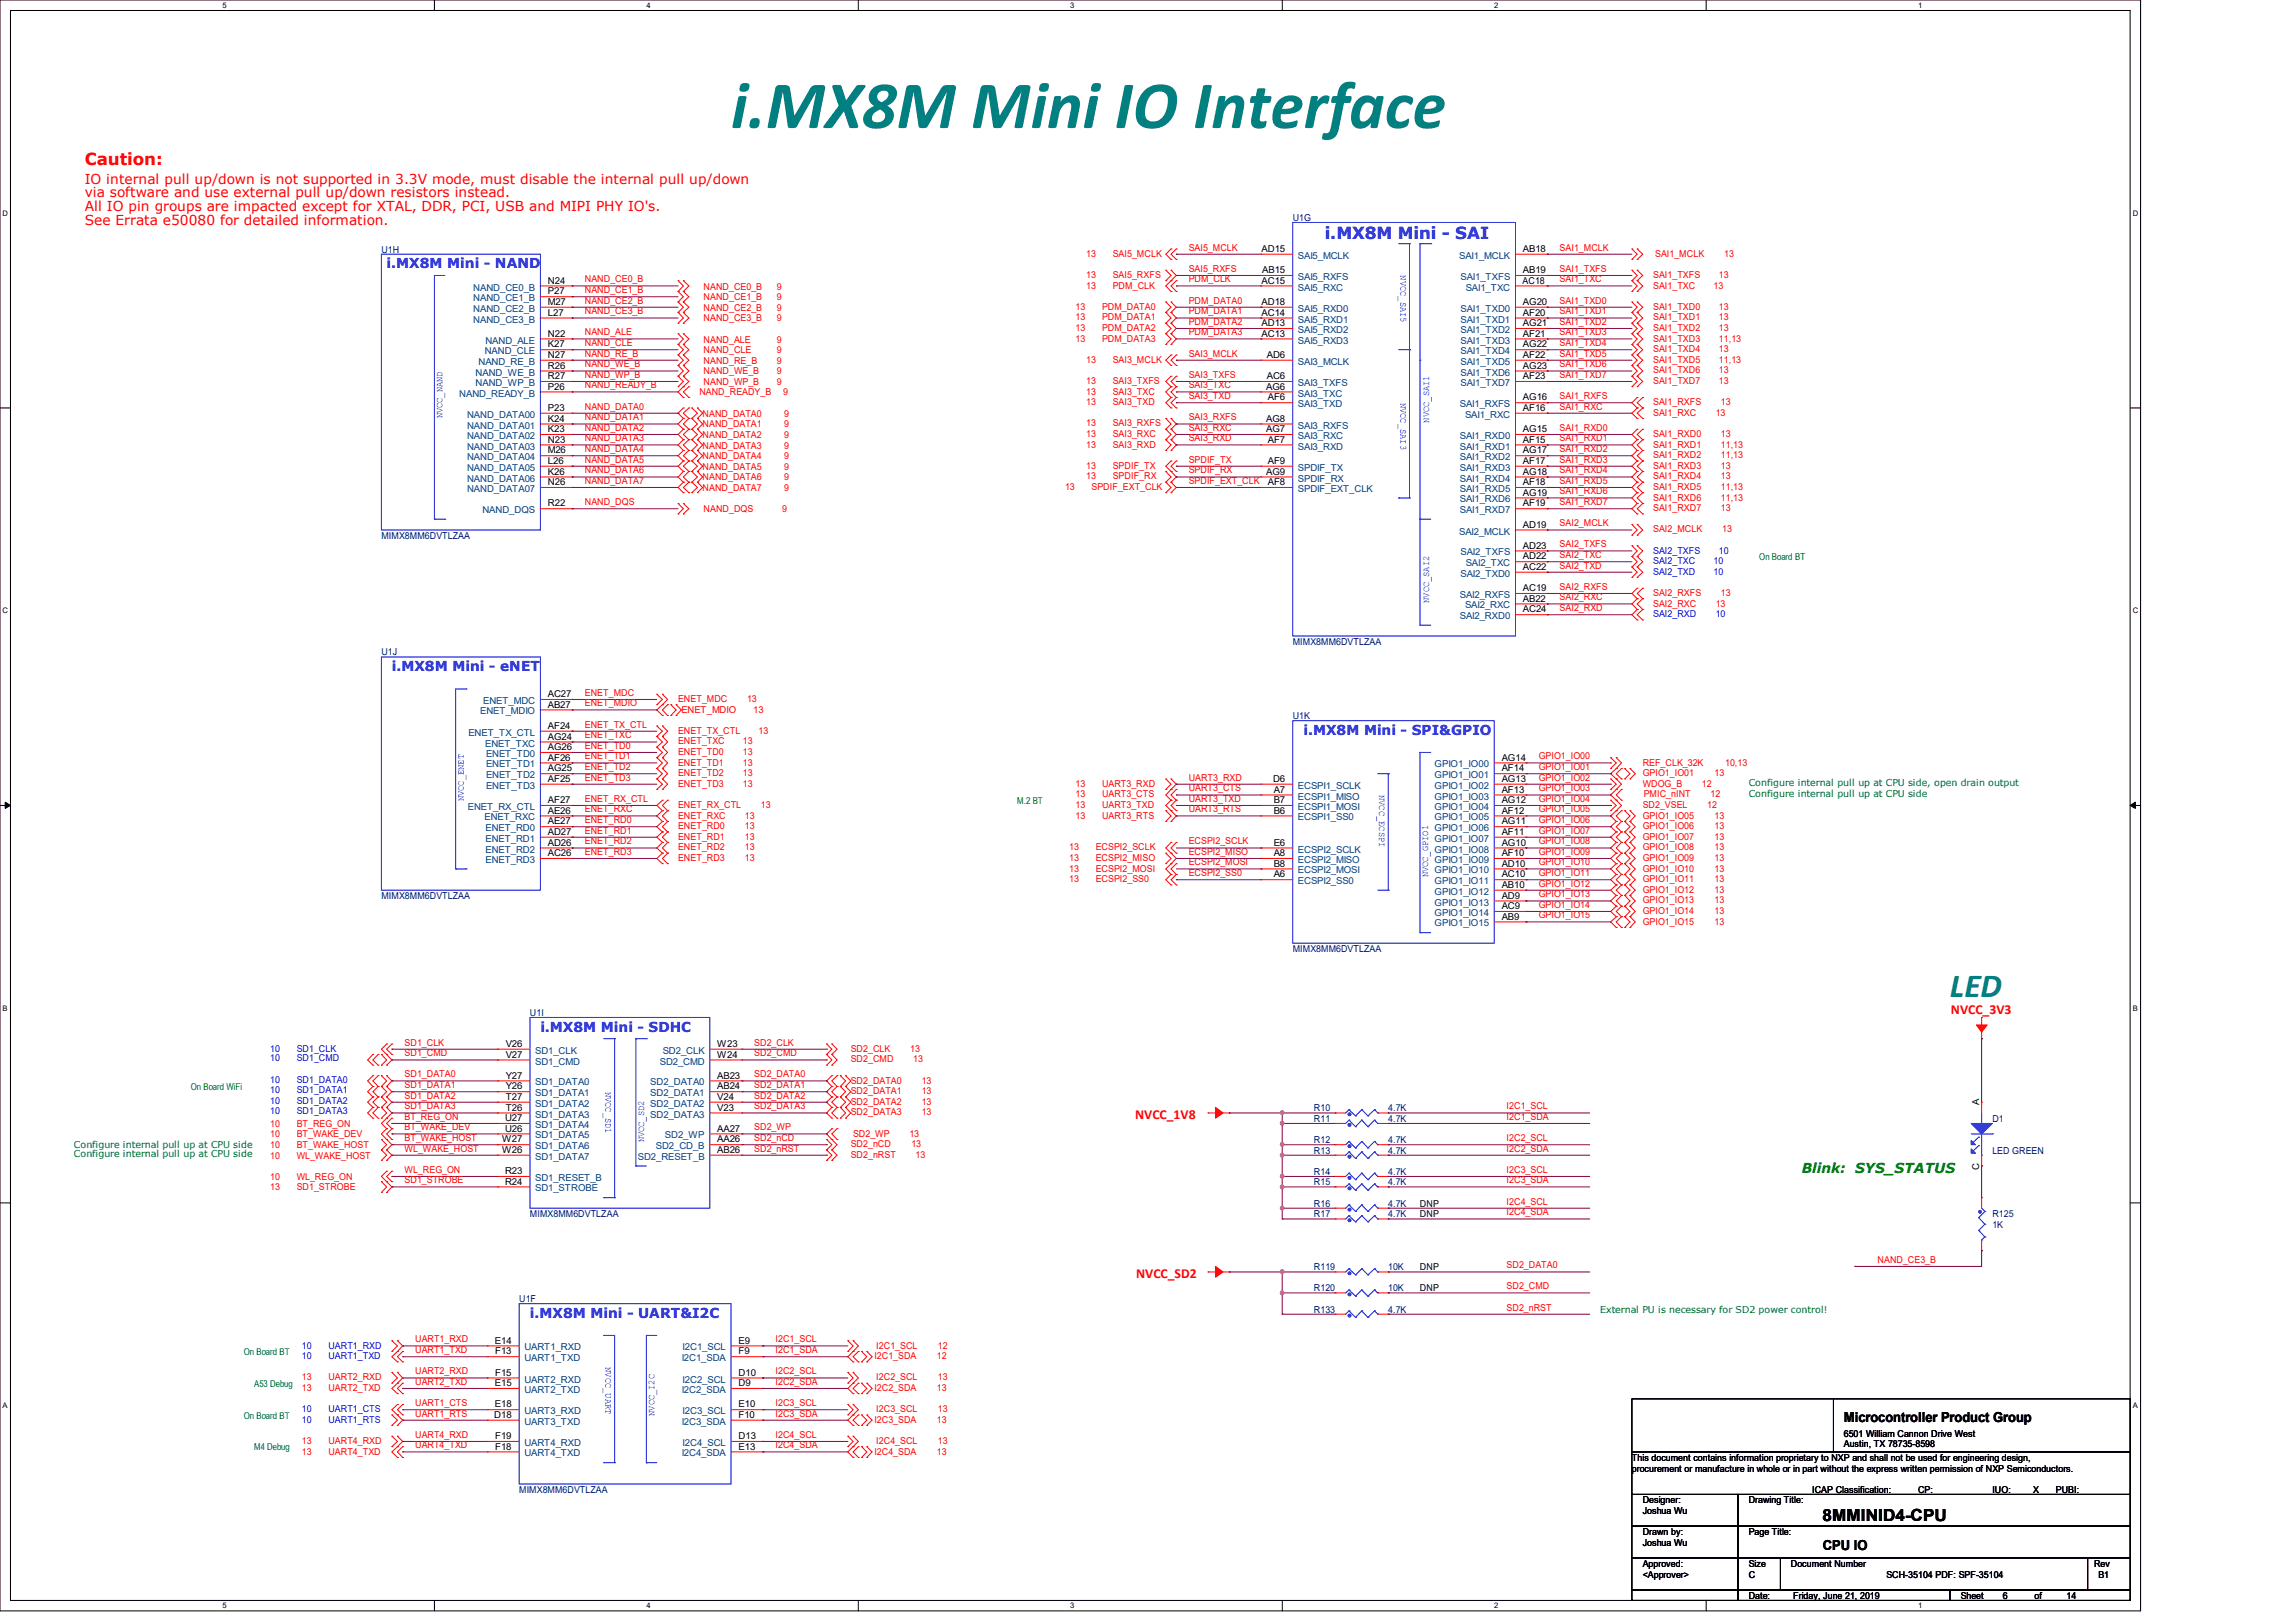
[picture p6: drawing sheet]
<svg xmlns="http://www.w3.org/2000/svg" width="297mm" height="210mm" viewBox="0 0 297 210" stroke-linecap="round" stroke-linejoin="round" font-family="sans-serif">
<defs><g id="words">
<text font-size="8.8" fill="#008080" x="94.6" y="16.6">i.MX8M Mini IO Interface</text>
<text font-size="4.4" fill="#008080" x="252.3" y="128.9">LED</text>
<text font-size="2.2" fill="#f00" x="11" y="21.3">Caution:</text>
<text font-size="2.2" fill="#00f" x="171.5" y="30.9">i.MX8M Mini - SAI</text>
<text font-size="2.2" x="235.9" y="196.8">8MMINID4-CPU</text>
<g font-size="1.8" fill="#f00">
<text x="11" y="23.7">IO internal pull up/down is not supported in 3.3V mode, must disable the internal pull up/down</text>
<text x="11" y="25.5">via software and use external pull up/down resistors instead.</text>
<text x="11" y="27.3">All IO pin groups are impacted except for XTAL, DDR, PCI, USB and MIPI PHY IO's.</text>
<text x="11" y="29.1">See Errata e50080 for detailed information.</text>
<text x="252.5" y="131.3">NVCC_3V3</text>
<text x="146.9" y="144.7">NVCC_1V8</text>
<text x="147" y="165.3">NVCC_SD2</text>
</g>
<g font-size="1.8" fill="#00f">
<text x="50" y="34.7">i.MX8M Mini - NAND</text>
<text x="50.7" y="86.8">i.MX8M Mini - eNET</text>
<text x="168.7" y="95.1">i.MX8M Mini - SPI&amp;GPIO</text>
<text x="69.9" y="133.5">i.MX8M Mini - SDHC</text>
<text x="68.6" y="170.5">i.MX8M Mini - UART&amp;I2C</text>
</g>
<text font-size="1.8" fill="#008000" x="233.2" y="151.7">Blink: SYS_STATUS</text>
<g font-size="1.8">
<text x="238.6" y="184.1">Microcontroller Product Group</text>
<text x="235.9" y="200.5">CPU IO</text>
</g>
<g font-size="1.2" fill="#000080">
<text x="167.3" y="28.6">U1G</text>
<text x="49.4" y="32.7">U1H</text>
<text x="49.4" y="69.7">MIMX8MM6DVTLZAA</text>
<text x="167.3" y="83.4">MIMX8MM6DVTLZAA</text>
<text x="49.4" y="84.8">U1J</text>
<text x="167.3" y="93">U1K</text>
<text x="49.4" y="116.3">MIMX8MM6DVTLZAA</text>
<text x="167.3" y="123.2">MIMX8MM6DVTLZAA</text>
<text x="68.6" y="131.4">U1I</text>
<text x="170" y="143.8">R10</text>
<text x="179.7" y="143.8">4.7K</text>
<text x="170" y="145.2">R11</text>
<text x="170" y="147.9">R12</text>
<text x="170" y="149.3">R13</text>
<text x="179.7" y="145.2">4.7K</text>
<text x="179.7" y="147.9">4.7K</text>
<text x="179.7" y="149.3">4.7K</text>
<text x="257.8" y="145.2">D1</text>
<text x="257.8" y="149.3">LED GREEN</text>
<text x="170" y="153.4">R15</text>
<text x="170" y="152">R14</text>
<text x="179.7" y="153.4">4.7K</text>
<text x="179.7" y="152">4.7K</text>
<text x="68.6" y="157.5">MIMX8MM6DVTLZAA</text>
<text x="170" y="156.1">R16</text>
<text x="170" y="157.5">R17</text>
<text x="179.7" y="156.1">4.7K</text>
<text x="179.7" y="157.5">4.7K</text>
<text x="257.8" y="157.5">R125</text>
<text x="257.8" y="158.9">1K</text>
<text x="170" y="164.3">R119</text>
<text x="170" y="167.1">R120</text>
<text x="179.7" y="164.3">10K</text>
<text x="179.7" y="167.1">10K</text>
<text x="67.2" y="168.4">U1F</text>
<text x="170" y="169.8">R133</text>
<text x="179.7" y="169.8">4.7K</text>
<text x="67.2" y="193.2">MIMX8MM6DVTLZAA</text>
</g>
<g font-size="1.2" fill="#f00">
<text x="140.6" y="36">13</text>
<text x="140.6" y="33.2">13</text>
<text x="144" y="36">SAI5_RXFS</text>
<text x="144" y="33.2">SAI5_MCLK</text>
<text x="153.8" y="32.4">SAI5_MCLK</text>
<text x="153.8" y="35.2">SAI5_RXFS</text>
<text x="201.8" y="32.4">SAI1_MCLK</text>
<text x="201.8" y="35.2">SAI1_TXFS</text>
<text x="213.9" y="36">SAI1_TXFS</text>
<text x="214.2" y="33.2">SAI1_MCLK</text>
<text x="222.5" y="36">13</text>
<text x="223.1" y="33.2">13</text>
<text x="75.7" y="36.5">NAND_CE0_B</text>
<text x="75.7" y="37.9">NAND_CE1_B</text>
<text x="75.7" y="39.3">NAND_CE2_B</text>
<text x="75.7" y="40.7">NAND_CE3_B</text>
<text x="91.1" y="37.5">NAND_CE0_B</text>
<text x="91.1" y="38.9">NAND_CE1_B</text>
<text x="91.1" y="40.2">NAND_CE2_B</text>
<text x="91.1" y="41.6">NAND_CE3_B</text>
<text x="100.5" y="37.5">9</text>
<text x="100.5" y="38.9">9</text>
<text x="100.5" y="40.2">9</text>
<text x="100.5" y="41.6">9</text>
<text x="139.2" y="40.1">13</text>
<text x="139.2" y="41.4">13</text>
<text x="140.6" y="37.3">13</text>
<text x="142.6" y="40.1">PDM_DATA0</text>
<text x="142.6" y="41.4">PDM_DATA1</text>
<text x="144" y="37.3">PDM_CLK</text>
<text x="153.8" y="36.5">PDM_CLK</text>
<text x="153.8" y="39.3">PDM_DATA0</text>
<text x="153.8" y="40.7">PDM_DATA1</text>
<text x="201.8" y="36.5">SAI1_TXC</text>
<text x="201.8" y="39.3">SAI1_TXD0</text>
<text x="201.8" y="40.7">SAI1_TXD1</text>
<text x="213.9" y="37.3">SAI1_TXC</text>
<text x="213.9" y="40.1">SAI1_TXD0</text>
<text x="213.9" y="41.4">SAI1_TXD1</text>
<text x="221.8" y="37.3">13</text>
<text x="222.5" y="40.1">13</text>
<text x="222.5" y="41.4">13</text>
<text x="75.7" y="43.4">NAND_ALE</text>
<text x="75.7" y="47.5">NAND_WE_B</text>
<text x="75.7" y="46.1">NAND_RE_B</text>
<text x="75.7" y="44.8">NAND_CLE</text>
<text x="91.1" y="47.1">NAND_RE_B</text>
<text x="91.1" y="45.7">NAND_CLE</text>
<text x="91.1" y="44.3">NAND_ALE</text>
<text x="100.5" y="47.1">9</text>
<text x="100.5" y="45.7">9</text>
<text x="100.5" y="44.3">9</text>
<text x="139.2" y="42.8">13</text>
<text x="139.2" y="44.2">13</text>
<text x="140.6" y="46.9">13</text>
<text x="142.6" y="42.8">PDM_DATA2</text>
<text x="142.6" y="44.2">PDM_DATA3</text>
<text x="144" y="46.9">SAI3_MCLK</text>
<text x="153.8" y="46.1">SAI3_MCLK</text>
<text x="153.8" y="42">PDM_DATA2</text>
<text x="153.8" y="43.4">PDM_DATA3</text>
<text x="201.8" y="42">SAI1_TXD2</text>
<text x="201.8" y="43.4">SAI1_TXD3</text>
<text x="201.8" y="44.8">SAI1_TXD4</text>
<text x="201.8" y="46.1">SAI1_TXD5</text>
<text x="201.8" y="47.5">SAI1_TXD6</text>
<text x="213.9" y="42.8">SAI1_TXD2</text>
<text x="213.9" y="44.2">SAI1_TXD3</text>
<text x="213.9" y="45.6">SAI1_TXD4</text>
<text x="213.9" y="46.9">SAI1_TXD5</text>
<text x="222.5" y="42.8">13</text>
<text x="222.5" y="44.2">11,13</text>
<text x="222.5" y="45.6">13</text>
<text x="222.5" y="46.9">11,13</text>
<text x="75.7" y="48.9">NAND_WP_B</text>
<text x="75.7" y="53">NAND_DATA0</text>
<text x="75.7" y="50.2">NAND_READY_B</text>
<text x="90.5" y="51.1">NAND_READY_B</text>
<text x="90.9" y="53.9">NAND_DATA0</text>
<text x="91.1" y="49.8">NAND_WP_B</text>
<text x="91.1" y="48.4">NAND_WE_B</text>
<text x="100.5" y="49.8">9</text>
<text x="100.5" y="48.4">9</text>
<text x="101.3" y="51.1">9</text>
<text x="101.5" y="53.9">9</text>
<text x="140.6" y="49.7">13</text>
<text x="140.6" y="52.4">13</text>
<text x="140.6" y="51.1">13</text>
<text x="144" y="49.7">SAI3_TXFS</text>
<text x="144" y="52.4">SAI3_TXD</text>
<text x="144" y="51.1">SAI3_TXC</text>
<text x="153.8" y="48.9">SAI3_TXFS</text>
<text x="153.8" y="50.2">SAI3_TXC</text>
<text x="153.8" y="51.6">SAI3_TXD</text>
<text x="201.8" y="48.9">SAI1_TXD7</text>
<text x="201.8" y="53">SAI1_RXC</text>
<text x="201.8" y="51.6">SAI1_RXFS</text>
<text x="213.9" y="48.3">SAI1_TXD6</text>
<text x="213.9" y="49.7">SAI1_TXD7</text>
<text x="213.9" y="52.4">SAI1_RXFS</text>
<text x="213.9" y="53.8">SAI1_RXC</text>
<text x="222" y="53.8">13</text>
<text x="222.5" y="48.3">13</text>
<text x="222.5" y="49.7">13</text>
<text x="222.7" y="52.4">13</text>
<text x="75.7" y="58.5">NAND_DATA4</text>
<text x="75.7" y="59.9">NAND_DATA5</text>
<text x="75.7" y="54.4">NAND_DATA1</text>
<text x="75.7" y="55.8">NAND_DATA2</text>
<text x="75.7" y="57.1">NAND_DATA3</text>
<text x="90.9" y="55.3">NAND_DATA1</text>
<text x="90.9" y="56.7">NAND_DATA2</text>
<text x="90.9" y="58">NAND_DATA3</text>
<text x="90.9" y="59.4">NAND_DATA4</text>
<text x="101.5" y="55.3">9</text>
<text x="101.5" y="56.7">9</text>
<text x="101.5" y="58">9</text>
<text x="101.5" y="59.4">9</text>
<text x="140.6" y="55.2">13</text>
<text x="140.6" y="56.6">13</text>
<text x="140.6" y="57.9">13</text>
<text x="144" y="55.2">SAI3_RXFS</text>
<text x="144" y="56.6">SAI3_RXC</text>
<text x="144" y="57.9">SAI3_RXD</text>
<text x="153.8" y="54.4">SAI3_RXFS</text>
<text x="153.8" y="55.8">SAI3_RXC</text>
<text x="153.8" y="57.1">SAI3_RXD</text>
<text x="153.8" y="59.9">SPDIF_TX</text>
<text x="201.8" y="55.8">SAI1_RXD0</text>
<text x="201.8" y="58.5">SAI1_RXD2</text>
<text x="201.8" y="59.9">SAI1_RXD3</text>
<text x="201.8" y="57.1">SAI1_RXD1</text>
<text x="213.9" y="56.6">SAI1_RXD0</text>
<text x="213.9" y="57.9">SAI1_RXD1</text>
<text x="213.9" y="59.3">SAI1_RXD2</text>
<text x="222.7" y="56.6">13</text>
<text x="222.7" y="57.9">11,13</text>
<text x="222.7" y="59.3">11,13</text>
<text x="75.7" y="61.3">NAND_DATA6</text>
<text x="75.7" y="62.6">NAND_DATA7</text>
<text x="75.7" y="65.4">NAND_DQS</text>
<text x="90.9" y="63.5">NAND_DATA7</text>
<text x="90.9" y="60.8">NAND_DATA5</text>
<text x="90.9" y="62.1">NAND_DATA6</text>
<text x="101.5" y="63.5">9</text>
<text x="101.5" y="60.8">9</text>
<text x="101.5" y="62.1">9</text>
<text x="137.8" y="63.4">13</text>
<text x="140.6" y="62">13</text>
<text x="140.6" y="60.7">13</text>
<text x="141.3" y="63.4">SPDIF_EXT_CLK</text>
<text x="144" y="62">SPDIF_RX</text>
<text x="144" y="60.7">SPDIF_TX</text>
<text x="153.8" y="62.6">SPDIF_EXT_CLK</text>
<text x="153.8" y="61.3">SPDIF_RX</text>
<text x="201.8" y="61.3">SAI1_RXD4</text>
<text x="201.8" y="62.6">SAI1_RXD5</text>
<text x="201.8" y="64">SAI1_RXD6</text>
<text x="201.8" y="65.4">SAI1_RXD7</text>
<text x="213.9" y="60.7">SAI1_RXD3</text>
<text x="213.9" y="62">SAI1_RXD4</text>
<text x="213.9" y="63.4">SAI1_RXD5</text>
<text x="213.9" y="64.8">SAI1_RXD6</text>
<text x="222.7" y="60.7">13</text>
<text x="222.7" y="62">13</text>
<text x="222.7" y="63.4">11,13</text>
<text x="222.7" y="64.8">11,13</text>
<text x="91.1" y="66.3">NAND_DQS</text>
<text x="101.2" y="66.3">9</text>
<text x="201.8" y="68.1">SAI2_MCLK</text>
<text x="201.8" y="70.8">SAI2_TXFS</text>
<text x="213.9" y="66.1">SAI1_RXD7</text>
<text x="213.9" y="68.9">SAI2_MCLK</text>
<text x="222.7" y="66.1">13</text>
<text x="222.9" y="68.9">13</text>
<text x="201.8" y="72.2">SAI2_TXC</text>
<text x="201.8" y="73.6">SAI2_TXD</text>
<text x="201.8" y="76.3">SAI2_RXFS</text>
<text x="201.8" y="77.7">SAI2_RXC</text>
<text x="213.9" y="77.1">SAI2_RXFS</text>
<text x="222.7" y="77.1">13</text>
<text x="201.8" y="79.1">SAI2_RXD</text>
<text x="213.9" y="78.5">SAI2_RXC</text>
<text x="222" y="78.5">13</text>
<text x="75.7" y="90">ENET_MDC</text>
<text x="75.7" y="91.4">ENET_MDIO</text>
<text x="75.7" y="95.5">ENET_TXC</text>
<text x="75.7" y="94.1">ENET_TX_CTL</text>
<text x="87.8" y="90.8">ENET_MDC</text>
<text x="87.8" y="95">ENET_TX_CTL</text>
<text x="88.2" y="92.2">ENET_MDIO</text>
<text x="96.7" y="90.8">13</text>
<text x="97.5" y="92.2">13</text>
<text x="98.2" y="95">13</text>
<text x="75.7" y="96.9">ENET_TD0</text>
<text x="75.7" y="98.3">ENET_TD1</text>
<text x="75.7" y="99.7">ENET_TD2</text>
<text x="75.7" y="101">ENET_TD3</text>
<text x="87.8" y="96.3">ENET_TXC</text>
<text x="87.8" y="97.7">ENET_TD0</text>
<text x="87.8" y="99.1">ENET_TD1</text>
<text x="87.8" y="100.4">ENET_TD2</text>
<text x="87.8" y="101.8">ENET_TD3</text>
<text x="96.1" y="96.3">13</text>
<text x="96.1" y="97.7">13</text>
<text x="96.1" y="99.1">13</text>
<text x="96.1" y="100.4">13</text>
<text x="96.1" y="101.8">13</text>
<text x="139.2" y="101.8">13</text>
<text x="142.6" y="101.8">UART3_RXD</text>
<text x="153.8" y="101">UART3_RXD</text>
<text x="199.1" y="98.3">GPIO1_IO00</text>
<text x="199.1" y="99.7">GPIO1_IO01</text>
<text x="199.1" y="101">GPIO1_IO02</text>
<text x="212.6" y="99.1">REF_CLK_32K</text>
<text x="212.6" y="101.8">WDOG_B</text>
<text x="212.6" y="100.4">GPIO1_IO01</text>
<text x="220.3" y="101.8">12</text>
<text x="221.9" y="100.4">13</text>
<text x="223.3" y="99.1">10,13</text>
<text x="75.7" y="103.8">ENET_RX_CTL</text>
<text x="75.7" y="105.1">ENET_RXC</text>
<text x="75.7" y="106.5">ENET_RD0</text>
<text x="75.7" y="107.9">ENET_RD1</text>
<text x="87.8" y="104.6">ENET_RX_CTL</text>
<text x="87.8" y="105.9">ENET_RXC</text>
<text x="87.8" y="107.3">ENET_RD0</text>
<text x="96.4" y="105.9">13</text>
<text x="96.4" y="107.3">13</text>
<text x="98.5" y="104.6">13</text>
<text x="139.2" y="104.6">13</text>
<text x="139.2" y="105.9">13</text>
<text x="139.2" y="103.2">13</text>
<text x="142.6" y="104.6">UART3_TXD</text>
<text x="142.6" y="105.9">UART3_RTS</text>
<text x="142.6" y="103.2">UART3_CTS</text>
<text x="153.8" y="103.8">UART3_TXD</text>
<text x="153.8" y="105.1">UART3_RTS</text>
<text x="153.8" y="102.4">UART3_CTS</text>
<text x="199.1" y="102.4">GPIO1_IO03</text>
<text x="199.1" y="103.8">GPIO1_IO04</text>
<text x="199.1" y="105.1">GPIO1_IO05</text>
<text x="199.1" y="106.5">GPIO1_IO06</text>
<text x="199.1" y="107.9">GPIO1_IO07</text>
<text x="212.6" y="104.6">SD2_VSEL</text>
<text x="212.6" y="105.9">GPIO1_IO05</text>
<text x="212.6" y="107.3">GPIO1_IO06</text>
<text x="212.7" y="103.2">PMIC_nINT</text>
<text x="220.9" y="104.6">12</text>
<text x="221.4" y="103.2">12</text>
<text x="221.9" y="105.9">13</text>
<text x="221.9" y="107.3">13</text>
<text x="75.7" y="109.3">ENET_RD2</text>
<text x="75.7" y="110.6">ENET_RD3</text>
<text x="87.8" y="108.7">ENET_RD1</text>
<text x="87.8" y="110">ENET_RD2</text>
<text x="87.8" y="111.4">ENET_RD3</text>
<text x="96.4" y="108.7">13</text>
<text x="96.4" y="110">13</text>
<text x="96.4" y="111.4">13</text>
<text x="138.4" y="110">13</text>
<text x="138.4" y="111.4">13</text>
<text x="138.4" y="112.8">13</text>
<text x="141.8" y="110">ECSPI2_SCLK</text>
<text x="141.8" y="111.4">ECSPI2_MISO</text>
<text x="141.8" y="112.8">ECSPI2_MOSI</text>
<text x="153.8" y="113.4">ECSPI2_SS0</text>
<text x="153.8" y="112">ECSPI2_MOSI</text>
<text x="153.8" y="110.6">ECSPI2_MISO</text>
<text x="153.8" y="109.3">ECSPI2_SCLK</text>
<text x="199.1" y="109.3">GPIO1_IO08</text>
<text x="199.1" y="110.6">GPIO1_IO09</text>
<text x="199.1" y="112">GPIO1_IO10</text>
<text x="199.1" y="113.4">GPIO1_IO11</text>
<text x="212.6" y="108.7">GPIO1_IO07</text>
<text x="212.6" y="110">GPIO1_IO08</text>
<text x="212.6" y="111.4">GPIO1_IO09</text>
<text x="212.6" y="112.8">GPIO1_IO10</text>
<text x="221.9" y="108.7">13</text>
<text x="221.9" y="110">13</text>
<text x="221.9" y="111.4">13</text>
<text x="221.9" y="112.8">13</text>
<text x="138.4" y="114.1">13</text>
<text x="141.8" y="114.1">ECSPI2_SS0</text>
<text x="199.1" y="114.7">GPIO1_IO12</text>
<text x="199.1" y="116.1">GPIO1_IO13</text>
<text x="199.1" y="117.5">GPIO1_IO14</text>
<text x="199.1" y="118.8">GPIO1_IO15</text>
<text x="212.6" y="114.1">GPIO1_IO11</text>
<text x="212.6" y="115.5">GPIO1_IO12</text>
<text x="212.6" y="116.9">GPIO1_IO13</text>
<text x="212.6" y="118.3">GPIO1_IO14</text>
<text x="212.6" y="119.6">GPIO1_IO15</text>
<text x="221.9" y="114.1">13</text>
<text x="221.9" y="115.5">13</text>
<text x="221.9" y="116.9">13</text>
<text x="221.9" y="118.3">13</text>
<text x="221.9" y="119.6">13</text>
<text x="52.4" y="136.7">SD1_CMD</text>
<text x="52.4" y="135.3">SD1_CLK</text>
<text x="97.6" y="136.7">SD2_CMD</text>
<text x="97.6" y="135.3">SD2_CLK</text>
<text x="110.1" y="137.5">SD2_CMD</text>
<text x="110.1" y="136.1">SD2_CLK</text>
<text x="117.8" y="136.1">13</text>
<text x="118.2" y="137.5">13</text>
<text x="52.4" y="139.4">SD1_DATA0</text>
<text x="52.4" y="140.8">SD1_DATA1</text>
<text x="52.4" y="142.2">SD1_DATA2</text>
<text x="52.4" y="143.6">SD1_DATA3</text>
<text x="97.6" y="139.4">SD2_DATA0</text>
<text x="97.6" y="140.8">SD2_DATA1</text>
<text x="97.6" y="142.2">SD2_DATA2</text>
<text x="97.6" y="143.6">SD2_DATA3</text>
<text x="110.1" y="140.2">SD2_DATA0</text>
<text x="110.1" y="141.6">SD2_DATA1</text>
<text x="110.1" y="143">SD2_DATA2</text>
<text x="119.3" y="140.2">13</text>
<text x="119.3" y="141.6">13</text>
<text x="119.3" y="143">13</text>
<text x="195" y="143.6">I2C1_SCL</text>
<text x="35" y="147.2">10</text>
<text x="35" y="148.6">10</text>
<text x="35" y="145.8">10</text>
<text x="35" y="149.9">10</text>
<text x="38.4" y="147.2">BT_WAKE_DEV</text>
<text x="38.4" y="148.6">BT_WAKE_HOST</text>
<text x="38.4" y="145.8">BT_REG_ON</text>
<text x="38.4" y="149.9">WL_WAKE_HOST</text>
<text x="52.4" y="146.3">BT_WAKE_DEV</text>
<text x="52.4" y="147.7">BT_WAKE_HOST</text>
<text x="52.4" y="144.9">BT_REG_ON</text>
<text x="52.4" y="149">WL_WAKE_HOST</text>
<text x="97.6" y="149">SD2_nRST</text>
<text x="97.6" y="147.7">SD2_nCD</text>
<text x="97.6" y="146.3">SD2_WP</text>
<text x="110.1" y="149.8">SD2_nRST</text>
<text x="110.1" y="148.4">SD2_nCD</text>
<text x="110.1" y="144.3">SD2_DATA3</text>
<text x="110.4" y="147.2">SD2_WP</text>
<text x="117.7" y="147.2">13</text>
<text x="117.9" y="148.4">13</text>
<text x="118.5" y="149.8">13</text>
<text x="119.3" y="144.3">13</text>
<text x="195" y="144.9">I2C1_SDA</text>
<text x="195" y="147.7">I2C2_SCL</text>
<text x="195" y="149">I2C2_SDA</text>
<text x="35" y="152.7">10</text>
<text x="35" y="154">13</text>
<text x="38.4" y="152.7">WL_REG_ON</text>
<text x="38.4" y="154">SD1_STROBE</text>
<text x="52.4" y="151.8">WL_REG_ON</text>
<text x="52.4" y="153.1">SD1_STROBE</text>
<text x="195" y="151.8">I2C3_SCL</text>
<text x="195" y="153.1">I2C3_SDA</text>
<text x="195" y="155.9">I2C4_SCL</text>
<text x="195" y="157.3">I2C4_SDA</text>
<text x="195" y="164.1">SD2_DATA0</text>
<text x="195" y="166.8">SD2_CMD</text>
<text x="243" y="163.4">NAND_CE3_B</text>
<text x="53.7" y="173.7">UART1_RXD</text>
<text x="100.4" y="173.7">I2C1_SCL</text>
<text x="195" y="169.6">SD2_nRST</text>
<text x="39.1" y="180">13</text>
<text x="39.1" y="178.6">13</text>
<text x="42.5" y="180">UART2_TXD</text>
<text x="42.5" y="178.6">UART2_RXD</text>
<text x="53.7" y="175.1">UART1_TXD</text>
<text x="53.7" y="177.8">UART2_RXD</text>
<text x="53.7" y="179.2">UART2_TXD</text>
<text x="100.4" y="175.1">I2C1_SDA</text>
<text x="100.4" y="177.8">I2C2_SCL</text>
<text x="100.4" y="179.2">I2C2_SDA</text>
<text x="113.2" y="175.9">I2C1_SDA</text>
<text x="113.2" y="180">I2C2_SDA</text>
<text x="113.4" y="174.5">I2C1_SCL</text>
<text x="113.4" y="178.6">I2C2_SCL</text>
<text x="121.2" y="175.9">12</text>
<text x="121.2" y="180">13</text>
<text x="121.4" y="174.5">12</text>
<text x="121.4" y="178.6">13</text>
<text x="53.7" y="183.3">UART1_RTS</text>
<text x="53.7" y="181.9">UART1_CTS</text>
<text x="100.4" y="181.9">I2C3_SCL</text>
<text x="100.4" y="183.3">I2C3_SDA</text>
<text x="113.2" y="184.1">I2C3_SDA</text>
<text x="113.4" y="182.7">I2C3_SCL</text>
<text x="121.2" y="184.1">13</text>
<text x="121.4" y="182.7">13</text>
<text x="39.1" y="186.9">13</text>
<text x="39.1" y="188.2">13</text>
<text x="42.5" y="186.9">UART4_RXD</text>
<text x="42.5" y="188.2">UART4_TXD</text>
<text x="53.7" y="186.1">UART4_RXD</text>
<text x="53.7" y="187.4">UART4_TXD</text>
<text x="100.4" y="186.1">I2C4_SCL</text>
<text x="100.4" y="187.4">I2C4_SDA</text>
<text x="113.2" y="188.2">I2C4_SDA</text>
<text x="113.4" y="186.9">I2C4_SCL</text>
<text x="121.2" y="188.2">13</text>
<text x="121.4" y="186.9">13</text>
</g>
<g font-size="1.2">
<text x="163.3" y="32.6">AD15</text>
<text x="163.4" y="35.3">AB15</text>
<text x="197.1" y="35.3">AB19</text>
<text x="197.1" y="32.6">AB18</text>
<text x="70.9" y="40.9">L27</text>
<text x="70.9" y="36.7">N24</text>
<text x="70.9" y="38.1">P27</text>
<text x="70.9" y="39.5">M27</text>
<text x="163.3" y="39.5">AD18</text>
<text x="163.3" y="36.7">AC15</text>
<text x="163.3" y="40.9">AC14</text>
<text x="197.1" y="36.8">AC18</text>
<text x="197.1" y="39.5">AG20</text>
<text x="197.1" y="40.9">AF20</text>
<text x="70.9" y="47.7">R26</text>
<text x="70.9" y="46.3">N27</text>
<text x="70.9" y="45">K27</text>
<text x="70.9" y="43.6">N22</text>
<text x="163.3" y="42.2">AD13</text>
<text x="163.3" y="43.6">AC13</text>
<text x="164" y="46.3">AD6</text>
<text x="197.1" y="45">AG22</text>
<text x="197.1" y="43.6">AF21</text>
<text x="197.1" y="46.3">AF22</text>
<text x="197.1" y="47.7">AG23</text>
<text x="197.1" y="42.2">AG21</text>
<text x="70.9" y="49.1">R27</text>
<text x="70.9" y="50.4">P26</text>
<text x="70.9" y="53.2">P23</text>
<text x="163.9" y="50.4">AG6</text>
<text x="164" y="49.1">AC6</text>
<text x="164.1" y="51.8">AF6</text>
<text x="197.1" y="51.8">AG16</text>
<text x="197.1" y="53.2">AF16</text>
<text x="197.1" y="49.1">AF23</text>
<text x="70.9" y="58.7">M26</text>
<text x="70.9" y="57.3">N23</text>
<text x="70.9" y="54.6">K24</text>
<text x="70.9" y="55.9">K23</text>
<text x="163.9" y="54.6">AG8</text>
<text x="163.9" y="55.9">AG7</text>
<text x="164.1" y="57.3">AF7</text>
<text x="197.1" y="57.3">AF15</text>
<text x="197.1" y="55.9">AG15</text>
<text x="197.1" y="58.7">AG17</text>
<text x="70.9" y="65.5">R22</text>
<text x="70.9" y="62.8">N26</text>
<text x="70.9" y="61.4">K26</text>
<text x="70.9" y="60">L26</text>
<text x="163.9" y="61.4">AG9</text>
<text x="164.1" y="60">AF9</text>
<text x="164.1" y="62.8">AF8</text>
<text x="197.1" y="60">AF17</text>
<text x="197.1" y="61.4">AG18</text>
<text x="197.1" y="64.1">AG19</text>
<text x="197.1" y="65.5">AF19</text>
<text x="197.1" y="62.8">AF18</text>
<text x="197.1" y="71">AD23</text>
<text x="197.1" y="68.3">AD19</text>
<text x="197.1" y="76.5">AC19</text>
<text x="197.1" y="72.4">AD22</text>
<text x="197.1" y="77.9">AB22</text>
<text x="197.1" y="73.7">AC22</text>
<text x="197.1" y="79.2">AC24</text>
<text x="70.9" y="95.7">AG24</text>
<text x="70.9" y="94.3">AF24</text>
<text x="70.9" y="90.2">AC27</text>
<text x="70.9" y="91.6">AB27</text>
<text x="70.9" y="98.4">AF26</text>
<text x="70.9" y="97.1">AG26</text>
<text x="70.9" y="99.8">AG25</text>
<text x="70.9" y="101.2">AF25</text>
<text x="164.8" y="101.2">D6</text>
<text x="194.3" y="99.8">AF14</text>
<text x="194.3" y="98.4">AG14</text>
<text x="194.3" y="101.2">AG13</text>
<text x="70.9" y="106.7">AE27</text>
<text x="70.9" y="103.9">AF27</text>
<text x="70.9" y="105.3">AE26</text>
<text x="164.8" y="105.3">B6</text>
<text x="164.8" y="103.9">B7</text>
<text x="164.8" y="102.6">A7</text>
<text x="194.3" y="105.3">AF12</text>
<text x="194.3" y="103.9">AG12</text>
<text x="194.3" y="102.6">AF13</text>
<text x="194.3" y="106.7">AG11</text>
<text x="70.9" y="110.8">AC26</text>
<text x="70.9" y="108">AD27</text>
<text x="70.9" y="109.4">AD26</text>
<text x="164.8" y="112.1">B8</text>
<text x="164.8" y="109.4">E6</text>
<text x="164.8" y="110.8">A8</text>
<text x="164.8" y="113.5">A6</text>
<text x="194.3" y="109.4">AG10</text>
<text x="194.3" y="108">AF11</text>
<text x="194.3" y="112.1">AD10</text>
<text x="194.3" y="110.8">AF10</text>
<text x="194.3" y="113.5">AC10</text>
<text x="194.3" y="114.9">AB10</text>
<text x="194.3" y="117.6">AC9</text>
<text x="194.3" y="116.3">AD9</text>
<text x="194.3" y="119">AB9</text>
<text x="65.4" y="135.5">V26</text>
<text x="65.4" y="136.9">V27</text>
<text x="92.8" y="135.5">W23</text>
<text x="92.8" y="136.9">W24</text>
<text x="65.4" y="143.7">T26</text>
<text x="65.4" y="139.6">Y27</text>
<text x="65.4" y="142.3">T27</text>
<text x="65.4" y="141">Y26</text>
<text x="92.8" y="143.7">V23</text>
<text x="92.8" y="141">AB24</text>
<text x="92.8" y="139.6">AB23</text>
<text x="92.8" y="142.3">V24</text>
<text x="256.2" y="143" transform="rotate(-90 256.2 143)">A</text>
<text x="65" y="149.2">W26</text>
<text x="65" y="147.8">W27</text>
<text x="65.4" y="146.4">U26</text>
<text x="65.4" y="145.1">U27</text>
<text x="92.8" y="146.4">AA27</text>
<text x="92.8" y="149.2">AB26</text>
<text x="92.8" y="147.8">AA26</text>
<text x="65.4" y="153.3">R24</text>
<text x="65.4" y="151.9">R23</text>
<text x="256.2" y="151.3" transform="rotate(-90 256.2 151.3)">C</text>
<text x="183.8" y="156.1">DNP</text>
<text x="183.8" y="157.5">DNP</text>
<text x="183.8" y="164.3">DNP</text>
<text x="183.8" y="167.1">DNP</text>
<text x="64" y="173.9">E14</text>
<text x="95.6" y="173.9">E9</text>
<text x="64" y="179.4">E15</text>
<text x="64.1" y="178">F15</text>
<text x="64.1" y="175.3">F13</text>
<text x="95.6" y="179.4">D9</text>
<text x="95.6" y="178">D10</text>
<text x="95.6" y="175.3">F9</text>
<text x="64" y="183.5">D18</text>
<text x="64" y="182.1">E18</text>
<text x="95.6" y="182.1">E10</text>
<text x="95.6" y="183.5">F10</text>
<text x="64.1" y="186.2">F19</text>
<text x="64.1" y="187.6">F18</text>
<text x="95.6" y="187.6">E13</text>
<text x="95.6" y="186.2">D13</text>
<text x="211.2" y="189">This document contains information proprietary to NXP and shall not be used for engineering design,</text>
<text x="211.2" y="190.4">procurement or manufacture in whole or in part without the express written permission of NXP Semiconductors.</text>
<text x="238.6" y="186">6501 William Cannon Drive West</text>
<text x="238.6" y="187.3">Austin, TX 78735-8598</text>
<text x="212.6" y="194.5">Designer:</text>
<text x="212.6" y="195.9">Joshua Wu</text>
<text x="226.3" y="194.5">Drawing Title:</text>
<text x="234.5" y="193.2">ICAP Classification:</text>
<text x="248.2" y="193.2">CP:</text>
<text x="251.7" y="193.2">___</text>
<text x="257.8" y="193.2">IUO:</text>
<text x="262.5" y="193.2">_X_</text>
<text x="266.1" y="193.2">PUBI:</text>
<text x="270.2" y="193.2">___</text>
<text x="212.6" y="198.6">Drawn by:</text>
<text x="212.6" y="202.7">Approved:</text>
<text x="212.6" y="200">Joshua Wu</text>
<text x="226.3" y="202.7">Size</text>
<text x="226.3" y="198.6">Page Title:</text>
<text x="231.8" y="202.7">Document Number</text>
<text x="271" y="202.7">Rev</text>
<text x="212.6" y="204.1">&lt;Approver&gt;</text>
<text x="226.3" y="206.9">Date:</text>
<text x="226.3" y="204.1">C</text>
<text x="232.1" y="206.9">Friday, June 21, 2019</text>
<text x="244.1" y="204.1">SCH-35104 PDF: SPF-35104</text>
<text x="253.7" y="206.9">Sheet</text>
<text x="259.2" y="206.9">6</text>
<text x="263.3" y="206.9">of</text>
<text x="267.5" y="206.9">14</text>
<text x="271.6" y="204.1">B1</text>
</g>
<g font-size="1.2" fill="#004080">
<text x="168" y="33.5">SAI5_MCLK</text>
<text x="188.8" y="33.5">SAI1_MCLK</text>
<text x="61.3" y="41.7">NAND_CE3_B</text>
<text x="61.3" y="37.6">NAND_CE0_B</text>
<text x="61.3" y="39">NAND_CE1_B</text>
<text x="61.3" y="40.3">NAND_CE2_B</text>
<text x="168" y="36.2">SAI5_RXFS</text>
<text x="168" y="40.3">SAI5_RXD0</text>
<text x="168" y="37.6">SAI5_RXC</text>
<text x="168" y="41.7">SAI5_RXD1</text>
<text x="189" y="36.2">SAI1_TXFS</text>
<text x="189" y="40.3">SAI1_TXD0</text>
<text x="189" y="41.7">SAI1_TXD1</text>
<text x="189.7" y="37.6">SAI1_TXC</text>
<text x="61.9" y="47.2">NAND_RE_B</text>
<text x="62.7" y="45.8">NAND_CLE</text>
<text x="62.8" y="44.4">NAND_ALE</text>
<text x="168" y="43.1">SAI5_RXD2</text>
<text x="168" y="44.4">SAI5_RXD3</text>
<text x="168" y="47.2">SAI3_MCLK</text>
<text x="189" y="45.8">SAI1_TXD4</text>
<text x="189" y="44.4">SAI1_TXD3</text>
<text x="189" y="47.2">SAI1_TXD5</text>
<text x="189" y="43.1">SAI1_TXD2</text>
<text x="59.4" y="51.3">NAND_READY_B</text>
<text x="61.6" y="48.6">NAND_WE_B</text>
<text x="61.6" y="50">NAND_WP_B</text>
<text x="168" y="50">SAI3_TXFS</text>
<text x="168" y="52.7">SAI3_TXD</text>
<text x="168" y="51.3">SAI3_TXC</text>
<text x="188.9" y="52.7">SAI1_RXFS</text>
<text x="189" y="50">SAI1_TXD7</text>
<text x="189" y="48.6">SAI1_TXD6</text>
<text x="60.4" y="59.6">NAND_DATA04</text>
<text x="60.4" y="58.2">NAND_DATA03</text>
<text x="60.4" y="55.5">NAND_DATA01</text>
<text x="60.4" y="56.8">NAND_DATA02</text>
<text x="60.4" y="54.1">NAND_DATA00</text>
<text x="168" y="55.5">SAI3_RXFS</text>
<text x="168" y="56.8">SAI3_RXC</text>
<text x="168" y="58.2">SAI3_RXD</text>
<text x="188.9" y="58.2">SAI1_RXD1</text>
<text x="188.9" y="56.8">SAI1_RXD0</text>
<text x="188.9" y="59.6">SAI1_RXD2</text>
<text x="189.6" y="54.1">SAI1_RXC</text>
<text x="60.4" y="63.7">NAND_DATA07</text>
<text x="60.4" y="62.3">NAND_DATA06</text>
<text x="60.4" y="60.9">NAND_DATA05</text>
<text x="168" y="62.3">SPDIF_RX</text>
<text x="168" y="60.9">SPDIF_TX</text>
<text x="168" y="63.7">SPDIF_EXT_CLK</text>
<text x="188.9" y="60.9">SAI1_RXD3</text>
<text x="188.9" y="62.3">SAI1_RXD4</text>
<text x="188.9" y="65">SAI1_RXD6</text>
<text x="188.9" y="63.7">SAI1_RXD5</text>
<text x="62.4" y="66.4">NAND_DQS</text>
<text x="188.8" y="69.2">SAI2_MCLK</text>
<text x="188.9" y="66.4">SAI1_RXD7</text>
<text x="189" y="71.9">SAI2_TXFS</text>
<text x="188.9" y="77.4">SAI2_RXFS</text>
<text x="189" y="74.6">SAI2_TXD0</text>
<text x="189.7" y="73.3">SAI2_TXC</text>
<text x="188.9" y="80.1">SAI2_RXD0</text>
<text x="189.6" y="78.7">SAI2_RXC</text>
<text x="60.6" y="95.2">ENET_TX_CTL</text>
<text x="62.1" y="92.5">ENET_MDIO</text>
<text x="62.5" y="91.1">ENET_MDC</text>
<text x="62.8" y="96.6">ENET_TXC</text>
<text x="62.9" y="99.3">ENET_TD1</text>
<text x="62.9" y="98">ENET_TD0</text>
<text x="62.9" y="100.7">ENET_TD2</text>
<text x="185.7" y="100.7">GPIO1_IO01</text>
<text x="185.7" y="99.3">GPIO1_IO00</text>
<text x="60.5" y="104.8">ENET_RX_CTL</text>
<text x="62.7" y="106.2">ENET_RXC</text>
<text x="62.8" y="107.6">ENET_RD0</text>
<text x="62.9" y="102.1">ENET_TD3</text>
<text x="168" y="106.2">ECSPI1_SS0</text>
<text x="168" y="104.8">ECSPI1_MOSI</text>
<text x="168" y="103.5">ECSPI1_MISO</text>
<text x="168" y="102.1">ECSPI1_SCLK</text>
<text x="185.7" y="102.1">GPIO1_IO02</text>
<text x="185.7" y="106.2">GPIO1_IO05</text>
<text x="185.7" y="104.8">GPIO1_IO04</text>
<text x="185.7" y="103.5">GPIO1_IO03</text>
<text x="185.7" y="107.6">GPIO1_IO06</text>
<text x="62.8" y="111.7">ENET_RD3</text>
<text x="62.8" y="108.9">ENET_RD1</text>
<text x="62.8" y="110.3">ENET_RD2</text>
<text x="168" y="113">ECSPI2_MOSI</text>
<text x="168" y="110.3">ECSPI2_SCLK</text>
<text x="168" y="111.7">ECSPI2_MISO</text>
<text x="185.7" y="110.3">GPIO1_IO08</text>
<text x="185.7" y="108.9">GPIO1_IO07</text>
<text x="185.7" y="113">GPIO1_IO10</text>
<text x="185.7" y="111.7">GPIO1_IO09</text>
<text x="168" y="114.4">ECSPI2_SS0</text>
<text x="185.7" y="115.8">GPIO1_IO12</text>
<text x="185.7" y="114.4">GPIO1_IO11</text>
<text x="185.7" y="118.5">GPIO1_IO14</text>
<text x="185.7" y="117.2">GPIO1_IO13</text>
<text x="185.7" y="119.9">GPIO1_IO15</text>
<text x="69.3" y="136.4">SD1_CLK</text>
<text x="69.3" y="137.8">SD1_CMD</text>
<text x="85.4" y="137.8">SD2_CMD</text>
<text x="85.8" y="136.4">SD2_CLK</text>
<text x="69.3" y="140.5">SD1_DATA0</text>
<text x="69.3" y="143.2">SD1_DATA2</text>
<text x="69.3" y="141.9">SD1_DATA1</text>
<text x="84.2" y="141.9">SD2_DATA1</text>
<text x="84.2" y="140.5">SD2_DATA0</text>
<text x="84.2" y="143.2">SD2_DATA2</text>
<text x="69.3" y="148.7">SD1_DATA6</text>
<text x="69.3" y="144.6">SD1_DATA3</text>
<text x="69.3" y="147.3">SD1_DATA5</text>
<text x="69.3" y="146">SD1_DATA4</text>
<text x="84.2" y="144.6">SD2_DATA3</text>
<text x="84.9" y="148.7">SD2_CD_B</text>
<text x="86.1" y="147.3">SD2_WP</text>
<text x="69.3" y="154.2">SD1_STROBE</text>
<text x="69.3" y="150.1">SD1_DATA7</text>
<text x="69.3" y="152.8">SD1_RESET_B</text>
<text x="82.5" y="150.1">SD2_RESET_B</text>
<text x="67.9" y="178.9">UART2_RXD</text>
<text x="67.9" y="174.7">UART1_RXD</text>
<text x="67.9" y="176.1">UART1_TXD</text>
<text x="88.2" y="176.1">I2C1_SDA</text>
<text x="88.3" y="178.9">I2C2_SCL</text>
<text x="88.3" y="174.7">I2C1_SCL</text>
<text x="67.9" y="180.3">UART2_TXD</text>
<text x="67.9" y="183">UART3_RXD</text>
<text x="67.9" y="184.4">UART3_TXD</text>
<text x="88.2" y="180.3">I2C2_SDA</text>
<text x="88.2" y="184.4">I2C3_SDA</text>
<text x="88.3" y="183">I2C3_SCL</text>
<text x="67.9" y="187.1">UART4_RXD</text>
<text x="67.9" y="188.5">UART4_TXD</text>
<text x="88.2" y="188.5">I2C4_SDA</text>
<text x="88.3" y="187.1">I2C4_SCL</text>
</g>
<g font-size="1.2" fill="#00f">
<text x="181.2" y="35.6" transform="rotate(90 181.2 35.6)">NVCC_SAI5</text>
<text x="181.2" y="52.1" transform="rotate(90 181.2 52.1)">NVCC_SAI3</text>
<text x="57.3" y="54.1" transform="rotate(-90 57.3 54.1)">NVCC_NAND</text>
<text x="185" y="54.7" transform="rotate(-90 185 54.7)">NVCC_SAI1</text>
<text x="213.9" y="71.6">SAI2_TXFS</text>
<text x="222.5" y="71.6">10</text>
<text x="213.9" y="74.4">SAI2_TXD</text>
<text x="213.9" y="73">SAI2_TXC</text>
<text x="221.8" y="74.4">10</text>
<text x="221.8" y="73">10</text>
<text x="185" y="78" transform="rotate(-90 185 78)">NVCC_SAI2</text>
<text x="213.9" y="79.8">SAI2_RXD</text>
<text x="222" y="79.8">10</text>
<text x="60" y="103.7" transform="rotate(-90 60 103.7)">NVCC_ENET</text>
<text x="178.5" y="102.9" transform="rotate(90 178.5 102.9)">NVCC_ECSPI</text>
<text x="184.8" y="113.5" transform="rotate(-90 184.8 113.5)">NVCC_GPIO1</text>
<text x="35" y="136.1">10</text>
<text x="35" y="137.3">10</text>
<text x="38.4" y="136.1">SD1_CLK</text>
<text x="38.4" y="137.3">SD1_CMD</text>
<text x="35" y="141.4">10</text>
<text x="35" y="142.8">10</text>
<text x="35" y="140.1">10</text>
<text x="38.4" y="141.4">SD1_DATA1</text>
<text x="38.4" y="142.8">SD1_DATA2</text>
<text x="38.4" y="140.1">SD1_DATA0</text>
<text x="78.4" y="141.3" transform="rotate(90 78.4 141.3)">NVCC_SD1</text>
<text x="35" y="144.2">10</text>
<text x="38.4" y="144.2">SD1_DATA3</text>
<text x="83.4" y="147.8" transform="rotate(-90 83.4 147.8)">NVCC_SD2</text>
<text x="39.1" y="175.9">10</text>
<text x="39.1" y="174.5">10</text>
<text x="42.5" y="175.9">UART1_TXD</text>
<text x="42.5" y="174.5">UART1_RXD</text>
<text x="78.4" y="176.9" transform="rotate(90 78.4 176.9)">NVCC_UART</text>
<text x="39.1" y="182.7">10</text>
<text x="39.1" y="184.1">10</text>
<text x="42.5" y="182.7">UART1_CTS</text>
<text x="42.5" y="184.1">UART1_RTS</text>
<text x="84.7" y="183.2" transform="rotate(-90 84.7 183.2)">NVCC_I2C</text>
</g>
<g font-size="1.2" fill="#008000">
<text x="227.7" y="72.4">On Board BT</text>
<text x="226.3" y="101.8">Configure internal pull up at CPU side, open drain output</text>
<text x="131.7" y="104">M.2 BT</text>
<text x="226.3" y="103.1">Configure internal pull up at CPU side</text>
<text x="24.7" y="141">On Board WiFi</text>
<text x="9.6" y="148.5">Configure internal pull up at CPU side</text>
<text x="9.6" y="149.8">Configure internal pull up at CPU side</text>
<text x="207.1" y="169.9">External PU is necessary for SD2 power control!</text>
<text x="31.5" y="175.3">On Board BT</text>
<text x="32.9" y="179.5">A53 Debug</text>
<text x="31.5" y="183.6">On Board BT</text>
<text x="32.9" y="187.7">M4 Debug</text>
</g>
<g font-size="1">
<text x="28.8" y="1">5</text>
<text x="83.7" y="1">4</text>
<text x="138.5" y="1">3</text>
<text x="193.4" y="1">2</text>
<text x="248.2" y="1">1</text>
<text x=".3" y="27.9">D</text>
<text x="276" y="27.9">D</text>
<text x=".3" y="79.4">C</text>
<text x="276" y="79.4">C</text>
<text x=".3" y="130.8">B</text>
<text x="276" y="130.8">B</text>
<text x=".3" y="182.2">A</text>
<text x="276" y="182.2">A</text>
<text x="28.8" y="208.1">5</text>
<text x="83.7" y="208.1">4</text>
<text x="138.5" y="208.1">3</text>
<text x="193.4" y="208.1">2</text>
<text x="248.2" y="208.1">1</text>
</g>
</g></defs>
<path d="M0 0h277v208.4h-277zM1.4 1.4h274.3v205.7h-274.3z" fill="none" stroke="#000" stroke-width=".13"/>
<g fill="#fff">
<path d="M28.8 .1h.5v1.1h-.5z"/>
<path d="M28.8 207.2h.5v1.1h-.5z"/>
</g>
<path d="M56.2 0v1.4M56.2 207.1v1.3" fill="none" stroke="#000" stroke-width=".13"/>
<g fill="#fff">
<path d="M83.7 .1h.5v1.1h-.5z"/>
<path d="M83.7 207.2h.5v1.1h-.5z"/>
</g>
<path d="M111.1 0v1.4M111.1 207.1v1.3" fill="none" stroke="#000" stroke-width=".13"/>
<g fill="#fff">
<path d="M138.5 .1h.6v1.1h-.6z"/>
<path d="M138.5 207.2h.6v1.1h-.6z"/>
</g>
<path d="M165.9 0v1.4M165.9 207.1v1.3" fill="none" stroke="#000" stroke-width=".13"/>
<g fill="#fff">
<path d="M193.4 .1h.5v1.1h-.5z"/>
<path d="M193.4 207.2h.5v1.1h-.5z"/>
</g>
<path d="M220.8 0v1.4M220.8 207.1v1.3" fill="none" stroke="#000" stroke-width=".13"/>
<g fill="#fff">
<path d="M248.2 .1h.6v1.1h-.6z"/>
<path d="M248.2 207.2h.6v1.1h-.6z"/>
<path d="M.3 27.1h.8v1.1h-.8z"/>
<path d="M276 27.1h.7v1.1h-.7z"/>
<path d="M.3 78.5h.8v1.1h-.8z"/>
<path d="M276 78.5h.7v1.1h-.7z"/>
</g>
<path d="M0 52.8h1.4M275.7 52.8h1.3" fill="none" stroke="#000" stroke-width=".13"/>
<g fill="#fff">
<path d="M.3 129.9h.7v1.1h-.7z"/>
<path d="M276 129.9h.6v1.1h-.6z"/>
</g>
<path d="M0 104.2h1.4M275.7 104.2h1.3" fill="none" stroke="#000" stroke-width=".13"/>
<path d="M.7 103.8l.7 .4-.7 .4zM275.7 104.2l.7-.4v.8z" fill="#000" stroke="#000" stroke-width=".13"/>
<g fill="#fff">
<path d="M.3 181.4h.7v1.1h-.7z"/>
<path d="M276 181.4h.6v1.1h-.6z"/>
</g>
<g fill="none" stroke="#000" stroke-width=".13">
<path d="M0 155.7h1.4M275.7 155.7h1.3M211.2 193.4h13.7v4.1h-13.7zM211.2 197.5h13.7v4.1h-13.7zM211.2 187.9h64.5v5.5h-64.5zM211.2 181h64.5v6.9h-64.5zM224.9 193.4h50.8v4.1h-50.8zM224.9 197.5h50.8v4.1h-50.8zM237.3 187.9h.1M237.3 181v6.9M211.2 201.6h13.7v4.1h-13.7zM211.2 205.7h13.7v1.4h-13.7z"/>
<path d="M224.9 201.6h5.5v4.1h-5.5zM224.9 205.7h27.4v1.4h-27.4zM230.4 201.6h39.8v4.1h-39.8zM252.3 205.7h23.4v1.4h-23.4zM270.2 201.6h5.5v4.1h-5.5z"/>
</g>
<g fill="none" stroke="#f00" stroke-width=".13">
<path d="M69.9 39.8h4.1M69.9 37h4.1M69.9 38.4h4.1M74 37h.1M74 38.4h.1M74 39.8h.1M87.8 36.3h.1M87.8 37.7h.1M87.8 39.1h.1M87.8 36.3l.6 .7-.6 .7M87.8 37.7l.6 .7-.6 .7M87.8 39.1l.6 .7-.6 .6"/>
<path d="M88.4 36.3h.1M88.4 37.7h.1M88.4 39.1h.1M88.4 36.3l.8 .7-.8 .7M88.4 37.7l.8 .7-.8 .7M88.4 39.1l.8 .7-.8 .6M150.9 35h.1M150.9 36.3h.1M150.9 39.1h.1M150.9 39.1l.7 .7-.7 .6M150.9 35l.7 .6-.7 .7M151.6 36.3h.1"/>
<path d="M151.6 35h.1M151.6 32.2h.1M151.6 33.6h.1M151.6 39.1h.1M151.6 37.7h.1M151.6 35l.6 .6-1.3 1.4 .7 .7M151.6 32.2l-.7 .7 .7 .7M151.6 39.1l.6 .7-.6 .6M152.2 32.2h.1M152.2 33.6h.1M152.2 36.3h.1M152.2 37.7h.1"/>
<path d="M152.2 32.2l-.6 .7 .6 .7M152.2 36.3l-.6 .7 .6 .7M163.2 35.6h.1M163.2 39.8h.1M163.2 37h.1M163.2 32.9h.1M163.2 35.6h4.1M163.2 39.8h4.1M163.2 37h4.1M163.2 32.9h4.1M196.1 35.6h4.1M196.1 39.8h4.1"/>
<path d="M196.1 37h4.1M196.1 32.9h4.1M200.2 35.6h.1M200.2 39.8h.1M200.2 37h.1M200.2 32.9h.1M211.2 32.2h.1M211.2 33.6h.1M211.2 35h.1M211.2 36.3h.1M211.2 37.7h.1M211.2 39.1h.1"/>
<path d="M211.2 32.2l.7 .7-.7 .7M211.2 35l.7 .6-.7 .7M211.2 36.3l.7 .7-.7 .7M211.2 39.1l.7 .7-.7 .6M211.9 32.2h.1M211.9 33.6h.1M211.9 35h.1M211.9 36.3h.1M211.9 37.7h.1M211.9 39.1h.1M211.9 32.2l.7 .7-.7 .7M211.9 35l.7 .6-.7 .7"/>
<path d="M211.9 36.3l.7 .7-.7 .7M211.9 39.1l.7 .7-.7 .6M69.9 41.1h4.1M69.9 57.6h4.1M69.9 43.9h4.1M69.9 56.2h4.1M69.9 53.5h4.1M69.9 59h4.1M69.9 54.9h4.1M69.9 49.4h4.1M69.9 45.3h4.1M69.9 46.6h4.1"/>
<path d="M69.9 48h4.1M69.9 50.7h4.1M74 59h.1M74 48h.1M74 49.4h.1M74 50.7h.1M74 46.6h.1M74 57.6h.1M74 54.9h.1M74 56.2h.1M74 45.3h.1M74 41.1h.1"/>
<path d="M74 53.5h.1M74 43.9h.1M87.8 48.7h.1M87.8 50h.1M87.8 47.3h.1M87.8 45.9h.1M87.8 44.6h.1M87.8 43.2h.1M87.8 40.4h.1M87.8 41.8h.1M87.8 48.7l.6 .7-.6 .6M87.8 47.3l.6 .7-.6 .7"/>
<path d="M87.8 45.9l.6 .7-.6 .7M87.8 44.6l.6 .7-.6 .6M87.8 43.2l.6 .7-.6 .7M87.8 40.4l.6 .7-.6 .7M88.4 48.7h.1M88.4 50h.1M88.4 52.8h.1M88.4 54.1h.1M88.4 55.5h.1M88.4 56.9h.1M88.4 58.3h.1M88.4 59.6h.1"/>
<path d="M88.4 47.3h.1M88.4 45.9h.1M88.4 44.6h.1M88.4 43.2h.1M88.4 51.4h.1M88.4 40.4h.1M88.4 41.8h.1M88.4 48.7l.8 .7-.8 .6M88.4 52.8l-.6 .7 .6 .6M88.4 54.1l-.6 .8 .6 .6M88.4 55.5l-.6 .7 .6 .7M88.4 56.9l-.6 .7 .6 .7"/>
<path d="M88.4 58.3l-.6 .7 .6 .6M88.4 59.6l-.6 .7 .6 .7M88.4 47.3l.8 .7-.8 .7M88.4 45.9l.8 .7-.8 .7M88.4 44.6l.8 .7-.8 .6M88.4 43.2l.8 .7-.8 .7M88.4 50l-.6 .7 .6 .7M88.4 40.4l.8 .7-.8 .7M89.2 54.1h.1M89.2 52.8h.1M89.2 55.5h.1M89.2 56.9h.1"/>
<path d="M89.2 58.3h.1M89.2 59.6h.1M89.2 50h.1M89.2 51.4h.1M89.2 52.8l-.8 .7 .8 .6M89.2 54.1l-.8 .8 .8 .6M89.2 55.5l-.8 .7 .8 .7M89.2 56.9l-.8 .7 .8 .7M89.2 58.3l-.8 .7 .8 .6M89.2 59.6l-.8 .7 .8 .7M89.2 50l-.8 .7 .8 .7M89.5 54.1h.1"/>
<path d="M89.5 52.8h.1M89.5 55.5h.1M89.5 56.9h.1M89.5 58.3h.1M89.5 59.6h.1M89.5 52.8l.8 .7-.8 .6M89.5 54.1l.8 .8-.8 .6M89.5 55.5l.8 .7-.8 .7M89.5 56.9l.8 .7-.8 .7M89.5 58.3l.8 .7-.8 .6M89.5 59.6l.8 .7-.8 .7M90.3 52.8h.1"/>
<path d="M90.3 54.1h.1M90.3 55.5h.1M90.3 56.9h.1M90.3 58.3h.1M90.3 59.6h.1M90.3 52.8l.6 .7-.6 .6M90.3 54.1l.6 .8-.6 .6M90.3 55.5l.6 .7-.6 .7M90.3 56.9l.6 .7-.6 .7M90.3 58.3l.6 .7-.6 .6M90.3 59.6l.6 .7-.6 .7M150.9 55.5h.1"/>
<path d="M150.9 54.1h.1M150.9 56.9h.1M150.9 58.3h.1M150.9 40.4h.1M150.9 41.8h.1M150.9 43.2h.1M150.9 44.6h.1M150.9 54.1l.7 .8-.7 .6M150.9 55.5l.7 .7-.7 .7M150.9 56.9l.7 .7-.7 .7M150.9 40.4l.7 .7-.7 .7M150.9 41.8l.7 .7-.7 .7"/>
<path d="M150.9 43.2l.7 .7-.7 .7M151.6 48.7h.1M151.6 50h.1M151.6 45.9h.1M151.6 47.3h.1M151.6 54.1h.1M151.6 55.5h.1M151.6 56.9h.1M151.6 51.4h.1M151.6 52.8h.1M151.6 58.3h.1M151.6 59.6h.1"/>
<path d="M151.6 40.4h.1M151.6 41.8h.1M151.6 43.2h.1M151.6 44.6h.1M151.6 41.8l.6 .7-.6 .7M151.6 48.7l-.7 .7 .7 .6M151.6 45.9l-.7 .7 .7 .7M151.6 54.1l.6 .8-.6 .6M151.6 55.5l.6 .7-.6 .7M151.6 51.4l-.7 .7 .7 .7M151.6 50l-.7 .7 .7 .7M151.6 56.9l.6 .7-.6 .7"/>
<path d="M151.6 59.6l-.7 .7 .7 .7M151.6 40.4l.6 .7-.6 .7M151.6 43.2l.6 .7-.6 .7M152.2 48.7h.1M152.2 50h.1M152.2 45.9h.1M152.2 47.3h.1M152.2 51.4h.1M152.2 52.8h.1M152.2 59.6h.1M152.2 48.7l-.6 .7 .6 .6M152.2 45.9l-.6 .7 .6 .7"/>
<path d="M152.2 51.4l-.6 .7 .6 .7M152.2 50l-.6 .7 .6 .7M152.2 59.6l-.6 .7 .6 .7M163.2 42.5h.1M163.2 41.1h.1M163.2 43.9h.1M163.2 54.9h.1M163.2 49.4h.1M163.2 56.2h.1M163.2 57.6h.1M163.2 46.6h.1M163.2 52.1h.1"/>
<path d="M163.2 50.7h.1M163.2 42.5h4.1M163.2 41.1h4.1M163.2 57.6h4.1M163.2 52.1h4.1M163.2 43.9h4.1M163.2 56.2h4.1M163.2 54.9h4.1M163.2 49.4h4.1M163.2 46.6h4.1M163.2 50.7h4.1M196.1 42.5h4.1"/>
<path d="M196.1 41.1h4.1M196.1 57.6h4.1M196.1 52.1h4.1M196.1 43.9h4.1M196.1 56.2h4.1M196.1 53.5h4.1M196.1 59h4.1M196.1 49.4h4.1M196.1 45.3h4.1M196.1 46.6h4.1M196.1 48h4.1M200.2 57.6h.1"/>
<path d="M200.2 52.1h.1M200.2 56.2h.1M200.2 53.5h.1M200.2 59h.1M200.2 41.1h.1M200.2 45.3h.1M200.2 43.9h.1M200.2 46.6h.1M200.2 49.4h.1M200.2 48h.1M200.2 42.5h.1M211.2 40.4h.1"/>
<path d="M211.2 41.8h.1M211.2 43.2h.1M211.2 44.6h.1M211.2 45.9h.1M211.2 47.3h.1M211.2 48.7h.1M211.2 50h.1M211.2 44.6l.7 .7-.7 .6M211.2 40.4l.7 .7-.7 .7M211.2 41.8l.7 .7-.7 .7M211.2 43.2l.7 .7-.7 .7M211.2 45.9l.7 .7-.7 .7"/>
<path d="M211.2 47.3l.7 .7-.7 .7M211.2 48.7l.7 .7-.7 .6M211.9 40.4h.1M211.9 41.8h.1M211.9 43.2h.1M211.9 44.6h.1M211.9 45.9h.1M211.9 47.3h.1M211.9 48.7h.1M211.9 50h.1M211.9 51.4h.1M211.9 52.8h.1"/>
<path d="M211.9 54.1h.1M211.9 56.9h.1M211.9 55.5h.1M211.9 58.3h.1M211.9 59.6h.1M211.9 40.4l.7 .7-.7 .7M211.9 41.8l.7 .7-.7 .7M211.9 43.2l.7 .7-.7 .7M211.9 44.6l.7 .7-.7 .6M211.9 45.9l.7 .7-.7 .7M211.9 47.3l.7 .7-.7 .7M211.9 48.7l.7 .7-.7 .6"/>
<path d="M211.9 51.4l-.7 .7 .7 .7M211.9 52.8l-.7 .7 .7 .6M211.9 55.5l-.7 .7 .7 .7M211.9 56.9l-.7 .7 .7 .7M211.9 58.3l-.7 .7 .7 .6M211.9 59.6l-.7 .7 .7 .7M212.6 52.8h.1M212.6 51.4h.1M212.6 54.1h.1M212.6 55.5h.1M212.6 56.9h.1M212.6 58.3h.1"/>
<path d="M212.6 59.6h.1M212.6 51.4l-.7 .7 .7 .7M212.6 52.8l-.7 .7 .7 .6M212.6 55.5l-.7 .7 .7 .7M212.6 56.9l-.7 .7 .7 .7M212.6 58.3l-.7 .7 .7 .6M212.6 59.6l-.7 .7 .7 .7M69.9 60.3h4.1M69.9 61.7h4.1M69.9 65.8h4.1M69.9 63.1h4.1M74 65.8h.1"/>
<path d="M74 63.1h.1M74 61.7h.1M74 60.3h.1M87.8 65.2h.1M87.8 66.5h.1M87.8 65.2l.6 .6-.6 .7M88.4 62.4h.1M88.4 63.8h.1M88.4 61h.1M88.4 65.2h.1M88.4 66.5h.1M88.4 62.4l-.6 .7 .6 .7"/>
<path d="M88.4 61l-.6 .7 .6 .7M88.4 65.2l.8 .6-.8 .7M89.2 63.8h.1M89.2 62.4h.1M89.2 61h.1M89.2 62.4l-.8 .7 .8 .7M89.2 61l-.8 .7 .8 .7M89.5 63.8h.1M89.5 62.4h.1M89.5 61h.1M89.5 62.4l.8 .7-.8 .7M89.5 61l.8 .7-.8 .7"/>
<path d="M90.3 62.4h.1M90.3 63.8h.1M90.3 61h.1M90.3 62.4l.6 .7-.6 .7M90.3 61l.6 .7-.6 .7M150.9 63.8h.1M150.9 62.4h.1M150.9 61h.1M150.9 62.4l.7 .7-.7 .7M150.9 61l.7 .7-.7 .7M151.6 62.4h.1M151.6 63.8h.1"/>
<path d="M151.6 61h.1M151.6 62.4l.6 .7-.6 .7M151.6 61l.6 .7-.6 .7M152.2 61h.1M163.2 61.7h.1M163.2 60.3h.1M163.2 63.1h.1M163.2 60.3h4.1M163.2 61.7h4.1M163.2 63.1h4.1M196.1 79.5h4.1M196.1 76.8h4.1"/>
<path d="M196.1 60.3h4.1M196.1 61.7h4.1M196.1 72.7h4.1M196.1 71.3h4.1M196.1 78.1h4.1M196.1 68.6h4.1M196.1 74h4.1M196.1 64.4h4.1M196.1 65.8h4.1M196.1 63.1h4.1M200.2 79.5h.1M200.2 76.8h.1"/>
<path d="M200.2 60.3h.1M200.2 61.7h.1M200.2 72.7h.1M200.2 71.3h.1M200.2 78.1h.1M200.2 68.6h.1M200.2 74h.1M200.2 64.4h.1M200.2 65.8h.1M200.2 63.1h.1M211.2 67.9h.1M211.2 69.3h.1"/>
<path d="M211.2 73.4h.1M211.2 74.7h.1M211.2 72h.1M211.2 70.6h.1M211.2 67.9l.7 .7-.7 .7M211.2 73.4l.7 .6-.7 .7M211.2 72l.7 .7-.7 .7M211.2 70.6l.7 .7-.7 .7M211.9 61h.1M211.9 62.4h.1M211.9 63.8h.1M211.9 65.2h.1"/>
<path d="M211.9 66.5h.1M211.9 69.3h.1M211.9 67.9h.1M211.9 78.9h.1M211.9 77.5h.1M211.9 76.1h.1M211.9 74.7h.1M211.9 73.4h.1M211.9 72h.1M211.9 70.6h.1M211.9 61l-.7 .7 .7 .7M211.9 62.4l-.7 .7 .7 .7"/>
<path d="M211.9 63.8l-.7 .6 .7 .8M211.9 65.2l-.7 .6 .7 .7M211.9 67.9l.7 .7-.7 .7M211.9 78.9l-.7 .6 .7 .7M211.9 77.5l-.7 .6 .7 .8M211.9 76.1l-.7 .7 .7 .7M211.9 73.4l.7 .6-.7 .7M211.9 72l.7 .7-.7 .7M211.9 70.6l.7 .7-.7 .7M212.6 61h.1M212.6 62.4h.1M212.6 63.8h.1"/>
<path d="M212.6 65.2h.1M212.6 66.5h.1M212.6 78.9h.1M212.6 77.5h.1M212.6 76.1h.1M212.6 61l-.7 .7 .7 .7M212.6 62.4l-.7 .7 .7 .7M212.6 63.8l-.7 .6 .7 .8M212.6 65.2l-.7 .6 .7 .7M212.6 78.9l-.7 .6 .7 .7M212.6 77.5l-.7 .6 .7 .8M212.6 76.1l-.7 .7 .7 .7"/>
<path d="M69.9 96h4.1M69.9 98.7h4.1M69.9 97.4h4.1M69.9 94.6h4.1M69.9 90.5h4.1M69.9 91.9h4.1M74 96h.1M74 98.7h.1M74 97.4h.1M74 94.6h.1M74 90.5h.1M74 91.9h.1"/>
<path d="M85 91.2h.1M85 89.8h.1M85 93.9h.1M85 95.3h.1M85 96.7h.1M85 98h.1M85 99.4h.1M85 89.8l.7 .7-.7 .7M85 93.9l.7 .7-.7 .7M85 95.3l.7 .7-.7 .7M85 96.7l.7 .7-.7 .6M85 98l.7 .7-.7 .7"/>
<path d="M85 99.4l.7 .7-.7 .7M85.7 92.6h.1M85.7 91.2h.1M85.7 89.8h.1M85.7 93.9h.1M85.7 95.3h.1M85.7 96.7h.1M85.7 98h.1M85.7 99.4h.1M85.7 91.2l-.7 .7 .7 .7M85.7 89.8l.7 .7-.7 .7M85.7 93.9l.7 .7-.7 .7"/>
<path d="M85.7 95.3l.7 .7-.7 .7M85.7 96.7l.7 .7-.7 .6M85.7 98l.7 .7-.7 .7M85.7 99.4l.7 .7-.7 .7M86.4 91.2h.1M86.4 92.6h.1M86.4 91.2l-.7 .7 .7 .7M86.8 91.2h.1M86.8 92.6h.1M86.8 91.2l.7 .7-.7 .7M87.5 92.6h.1M87.5 91.2h.1"/>
<path d="M87.5 91.2l.7 .7-.7 .7M193.4 98.7h4.1M197.5 98.7h.1M208.4 98h.1M208.4 99.4h.1M208.4 98l.8 .7-.8 .7M209.2 98h.1M209.2 99.4h.1M209.2 98l.6 .7-.6 .7M209.2 99.4l-.8 .7 .8 .7M209.8 99.4h.1M209.8 99.4l-.6 .7 .6 .7"/>
<path d="M210.3 99.4h.1M210.3 99.4l.6 .7-.6 .7M210.9 99.4h.1M210.9 99.4l.7 .7-.7 .7M211.9 80.2h.1M212.6 80.2h.1M69.9 111.1h4.1M69.9 108.3h4.1M69.9 109.7h4.1M69.9 107h4.1M69.9 104.2h4.1M69.9 105.6h4.1"/>
<path d="M69.9 100.1h4.1M69.9 101.5h4.1M74 111.1h.1M74 108.3h.1M74 109.7h.1M74 107h.1M74 104.2h.1M74 105.6h.1M74 100.1h.1M74 101.5h.1M85 100.8h.1M85 102.2h.1"/>
<path d="M85 100.8l.7 .7-.7 .7M85.7 100.8h.1M85.7 102.2h.1M85.7 103.5h.1M85.7 104.9h.1M85.7 106.3h.1M85.7 107.7h.1M85.7 109h.1M85.7 110.4h.1M85.7 111.8h.1M85.7 109l-.7 .7 .7 .7M85.7 100.8l.7 .7-.7 .7"/>
<path d="M85.7 103.5l-.7 .7 .7 .7M85.7 104.9l-.7 .7 .7 .7M85.7 106.3l-.7 .7 .7 .7M85.7 107.7l-.7 .6 .7 .7M85.7 110.4l-.7 .7 .7 .7M86.4 104.9h.1M86.4 103.5h.1M86.4 106.3h.1M86.4 107.7h.1M86.4 109h.1M86.4 110.4h.1M86.4 111.8h.1"/>
<path d="M86.4 104.9l-.7 .7 .7 .7M86.4 107.7l-.7 .6 .7 .7M86.4 103.5l-.7 .7 .7 .7M86.4 106.3l-.7 .7 .7 .7M86.4 109l-.7 .7 .7 .7M86.4 110.4l-.7 .7 .7 .7M150.9 100.8h.1M150.9 102.2h.1M150.9 106.3h.1M150.9 104.9h.1M150.9 111.8h.1M150.9 110.4h.1"/>
<path d="M150.9 100.8l.7 .7-.7 .7M150.9 104.9l.7 .7-.7 .7M150.9 110.4l.7 .7-.7 .7M151.6 104.9h.1M151.6 103.5h.1M151.6 102.2h.1M151.6 100.8h.1M151.6 106.3h.1M151.6 109h.1M151.6 110.4h.1M151.6 111.8h.1M151.6 113.2h.1"/>
<path d="M151.6 114.5h.1M151.6 109l-.7 .7 1.3 1.4-1.3 1.3 .7 .8M151.6 113.2l-.7 .6 .7 .7M151.6 103.5l-.7 .7 1.3 1.4-.6 .7M151.6 100.8l.6 .7-.6 .7M151.6 102.2l-.7 .7 .7 .6M152.2 104.9h.1M152.2 103.5h.1M152.2 102.2h.1M152.2 109h.1M152.2 110.4h.1M152.2 111.8h.1"/>
<path d="M152.2 113.2h.1M152.2 114.5h.1M152.2 103.5l-.6 .7 .6 .7M152.2 102.2l-.6 .7 .6 .6M152.2 109l-.6 .7 .6 .7M152.2 111.8l-.6 .6 .6 .8M152.2 113.2l-.6 .6 .6 .7M163.2 112.4h.1M163.2 105.6h.1M163.2 109.7h.1M163.2 104.2h.1M163.2 111.1h.1"/>
<path d="M163.2 102.9h.1M163.2 113.8h.1M163.2 101.5h.1M163.2 111.1h4.1M163.2 109.7h4.1M163.2 104.2h4.1M163.2 105.6h4.1M163.2 101.5h4.1M163.2 102.9h4.1M163.2 112.4h4.1M163.2 113.8h4.1M193.4 111.1h4.1"/>
<path d="M193.4 108.3h4.1M193.4 109.7h4.1M193.4 107h4.1M193.4 104.2h4.1M193.4 105.6h4.1M193.4 100.1h4.1M193.4 101.5h4.1M193.4 102.9h4.1M193.4 112.4h4.1M193.4 115.2h4.1M193.4 113.8h4.1M193.4 117.9h4.1"/>
<path d="M193.4 116.6h4.1M193.4 119.3h4.1M197.5 100.1h.1M197.5 101.5h.1M197.5 105.6h.1M197.5 104.2h.1M197.5 102.9h.1M197.5 109.7h.1M197.5 108.3h.1M197.5 107h.1M197.5 112.4h.1M197.5 111.1h.1"/>
<path d="M197.5 115.2h.1M197.5 113.8h.1M197.5 117.9h.1M197.5 116.6h.1M197.5 119.3h.1M208.4 100.8h.1M208.4 102.2h.1M208.4 103.5h.1M208.4 104.9h.1M208.4 100.8l.8 .7-.8 .7M208.4 103.5l.8 .7-.8 .7M209.2 100.8h.1"/>
<path d="M209.2 102.2h.1M209.2 103.5h.1M209.2 104.9h.1M209.2 106.3h.1M209.2 107.7h.1M209.2 109h.1M209.2 110.4h.1M209.2 111.8h.1M209.2 113.2h.1M209.2 114.5h.1M209.2 115.9h.1M209.2 117.3h.1"/>
<path d="M209.2 118.6h.1M209.2 100.8l.6 .7-1.4 1.4 .8 .6M209.2 103.5l.6 .7-.6 .7M209.2 104.9l-.8 .7 .8 .7M209.2 106.3l-.8 .7 .8 .7M209.2 107.7l-.8 .6 .8 .7M209.2 109l-.8 .7 .8 .7M209.2 110.4l-.8 .7 .8 .7M209.2 111.8l-.8 .6 .8 .8M209.2 113.2l-.8 .6 .8 .7M209.2 114.5l-.8 .7 .8 .7M209.2 115.9l-.8 .7 .8 .7"/>
<path d="M209.2 117.3l-.8 .6 .8 .7M209.2 118.6l-.8 .7 .8 .7M209.8 100.8h.1M209.8 106.3h.1M209.8 104.9h.1M209.8 107.7h.1M209.8 109h.1M209.8 110.4h.1M209.8 111.8h.1M209.8 113.2h.1M209.8 114.5h.1M209.8 115.9h.1"/>
<path d="M209.8 117.3h.1M209.8 118.6h.1M209.8 103.5h.1M209.8 102.2h.1M209.8 104.9l-.6 .7 .6 .7M209.8 106.3l-.6 .7 .6 .7M209.8 107.7l-.6 .6 .6 .7M209.8 109l-.6 .7 .6 .7M209.8 110.4l-.6 .7 .6 .7M209.8 111.8l-.6 .6 .6 .8M209.8 113.2l-.6 .6 .6 .7M209.8 114.5l-.6 .7 .6 .7"/>
<path d="M209.8 115.9l-.6 .7 .6 .7M209.8 117.3l-.6 .6 .6 .7M209.8 118.6l-.6 .7 .6 .7M209.8 102.2l-.6 .7 .6 .6M210.3 100.8h.1M210.3 106.3h.1M210.3 104.9h.1M210.3 107.7h.1M210.3 109h.1M210.3 110.4h.1M210.3 111.8h.1M210.3 113.2h.1"/>
<path d="M210.3 114.5h.1M210.3 115.9h.1M210.3 117.3h.1M210.3 118.6h.1M210.3 104.9l.6 .7-.6 .7M210.3 106.3l.6 .7-.6 .7M210.3 107.7l.6 .6-.6 .7M210.3 109l.6 .7-.6 .7M210.3 110.4l.6 .7-.6 .7M210.3 111.8l.6 .6-.6 .8M210.3 113.2l.6 .6-.6 .7M210.3 114.5l.6 .7-.6 .7"/>
<path d="M210.3 115.9l.6 .7-.6 .7M210.3 117.3l.6 .6-.6 .7M210.3 118.6l.6 .7-.6 .7M210.9 100.8h.1M210.9 104.9h.1M210.9 106.3h.1M210.9 107.7h.1M210.9 109h.1M210.9 110.4h.1M210.9 111.8h.1M210.9 113.2h.1M210.9 114.5h.1"/>
<path d="M210.9 115.9h.1M210.9 117.3h.1M210.9 118.6h.1M210.9 104.9l.7 .7-.7 .7M210.9 106.3l.7 .7-.7 .7M210.9 107.7l.7 .6-.7 .7M210.9 109l.7 .7-.7 .7M210.9 110.4l.7 .7-.7 .7M210.9 111.8l.7 .6-.7 .8M210.9 113.2l.7 .6-.7 .7M210.9 114.5l.7 .7-.7 .7M210.9 115.9l.7 .7-.7 .7"/>
<path d="M210.9 117.3l.7 .6-.7 .7M210.9 118.6l.7 .7-.7 .7M48.3 139.2h.1M48.3 136.4h.1M48.3 137.8h.1M48.3 139.2l-.7 .7 .7 .7M48.3 136.4l-.7 .8 .7 .6M48.9 139.2h.1M48.9 137.8h.1M48.9 136.4h.1M48.9 139.2l-.6 .7 .6 .7M48.9 136.4l-.6 .8 .6 .6"/>
<path d="M49.4 139.2h.1M49.4 137.8h.1M49.4 136.4h.1M49.4 139.2l.6 .7-.6 .7M49.4 136.4l.6 .8-.6 .6M50 139.2h.1M50 135.1h.1M50 136.4h.1M50 137.8h.1M50 139.2l.7 .7-.7 .7M50 135.1l-.6 .7 .6 .6M50 136.4l.7 .8-.7 .6"/>
<path d="M50.7 135.1h.1M50.7 136.4h.1M50.7 135.1l-.7 .7 .7 .6M64.4 139.9h.1M64.4 135.8h.1M64.4 137.2h.1M64.4 139.9h4.2M64.4 135.8h4.2M64.4 137.2h4.2M91.9 139.9h4.1M91.9 135.8h4.1M91.9 137.2h4.1"/>
<path d="M96 139.9h.1M96 135.8h.1M96 137.2h.1M107 136.4h.1M107 137.8h.1M107 135.1h.1M107 136.4l.7 .8-.7 .6M107 135.1l.7 .7-.7 .6M107.7 136.4h.1M107.7 137.8h.1M107.7 139.2h.1M107.7 135.1h.1"/>
<path d="M107.7 136.4l.6 .8-.6 .6M107.7 139.2l-.7 .7 .7 .7M107.7 135.1l.6 .7-.6 .6M108.3 139.2h.1M108.3 139.2l-.6 .7 .6 .7M108.8 139.2h.1M108.8 139.2l.6 .7-.6 .7M109.4 139.2h.1M109.4 139.2l.7 .7-.7 .7M209.2 120h.1M209.8 120h.1M210.3 120h.1"/>
<path d="M210.9 120h.1M256.5 134.4h.1M256.5 131.7h.1M256.5 131.7v1.5M256.5 133.4v1M48.3 140.6h.1M48.3 141.9h.1M48.3 143.3h.1M48.3 144.7h.1M48.3 140.6l-.7 .7 .7 .6M48.3 141.9l-.7 .7 .7 .7M48.3 143.3l-.7 .7 .7 .7"/>
<path d="M48.9 141.9h.1M48.9 140.6h.1M48.9 143.3h.1M48.9 144.7h.1M48.9 140.6l-.6 .7 .6 .6M48.9 141.9l-.6 .7 .6 .7M48.9 143.3l-.6 .7 .6 .7M49.4 141.9h.1M49.4 140.6h.1M49.4 143.3h.1M49.4 144.7h.1M49.4 148.8h.1"/>
<path d="M49.4 147.4h.1M49.4 150.2h.1M49.4 154.3h.1M49.4 152.9h.1M49.4 140.6l.6 .7-.6 .6M49.4 141.9l.6 .7-.6 .7M49.4 143.3l.6 .7-.6 .7M49.4 147.4l.6 .7-.6 .7M49.4 148.8l.6 .7-.6 .7M49.4 152.9l.6 .7-.6 .7M50 140.6h.1M50 141.9h.1"/>
<path d="M50 143.3h.1M50 144.7h.1M50 146h.1M50 147.4h.1M50 148.8h.1M50 150.2h.1M50 151.6h.1M50 152.9h.1M50 154.3h.1M50 140.6l.7 .7-.7 .6M50 141.9l.7 .7-.7 .7M50 143.3l.7 .7-1.3 1.4 .6 .6"/>
<path d="M50 146l-.6 .7 .6 .7M50 147.4l.7 .7-.7 .7M50 148.8l.7 .7-.7 .7M50 151.6l-.6 .6 1.3 1.4-.7 .7M50.7 146h.1M50.7 147.4h.1M50.7 144.7h.1M50.7 151.6h.1M50.7 152.9h.1M50.7 146l-.7 .7 .7 .7M50.7 144.7l-.7 .7 .7 .6M50.7 151.6l-.7 .6 .7 .7"/>
<path d="M64.4 153.6h.1M64.4 149.5h.1M64.4 148.1h.1M64.4 152.2h.1M64.4 144h.1M64.4 146.7h.1M64.4 145.4h.1M64.4 142.6h.1M64.4 141.3h.1M64.4 144h4.2M64.4 145.4h4.2M64.4 153.6h4.2"/>
<path d="M64.4 149.5h4.2M64.4 148.1h4.2M64.4 152.2h4.2M64.4 146.7h4.2M64.4 141.3h4.2M64.4 142.6h4.2M91.9 144h4.1M91.9 149.5h4.1M91.9 148.1h4.1M91.9 146.7h4.1M91.9 141.3h4.1M91.9 142.6h4.1"/>
<path d="M96 146.7h.1M96 149.5h.1M96 144h.1M96 141.3h.1M96 142.6h.1M96 148.1h.1M107 148.8h.1M107 150.2h.1M107 147.4h.1M107 148.8l.7 .7-.7 .7M107 147.4l.7 .7-.7 .7M107.7 140.6h.1"/>
<path d="M107.7 148.8h.1M107.7 150.2h.1M107.7 147.4h.1M107.7 146h.1M107.7 141.9h.1M107.7 143.3h.1M107.7 144.7h.1M107.7 148.8l.6 .7-.6 .7M107.7 147.4l.6 .7-.6 .7M107.7 146l-.7 .7 .7 .7M107.7 140.6l-.7 .7 .7 .6M107.7 141.9l-.7 .7 .7 .7"/>
<path d="M107.7 143.3l-.7 .7 .7 .7M108.3 140.6h.1M108.3 147.4h.1M108.3 146h.1M108.3 141.9h.1M108.3 143.3h.1M108.3 144.7h.1M108.3 146l-.6 .7 .6 .7M108.3 140.6l-.6 .7 .6 .6M108.3 141.9l-.6 .7 .6 .7M108.3 143.3l-.6 .7 .6 .7M108.8 140.6h.1"/>
<path d="M108.8 141.9h.1M108.8 143.3h.1M108.8 144.7h.1M108.8 140.6l.6 .7-.6 .6M108.8 141.9l.6 .7-.6 .7M108.8 143.3l.6 .7-.6 .7M109.4 140.6h.1M109.4 141.9h.1M109.4 143.3h.1M109.4 144.7h.1M109.4 140.6l.7 .7-.7 .6M109.4 141.9l.7 .7-.7 .7"/>
<path d="M109.4 143.3l.7 .7-.7 .7M156.3 144h.1M156.3 144h1.6M158.1 144h1M159.1 144h.1M172.8 156.3h.1M172.8 145.4h.1M172.8 153.6h.1M172.8 157.7h.1M172.8 148.1h.1M172.8 149.5h.1M172.8 152.2h.1"/>
<path d="M172.8 144h.1M172.8 144h1.4M172.8 156.3h1.4M172.8 145.4h1.4M172.8 153.6h1.4M172.8 149.5h1.4M172.8 148.1h1.4M172.8 152.2h1.4M172.8 157.7h1.4M178.3 144h1.4M178.3 156.3h1.4M178.3 145.4h1.4"/>
<path d="M178.3 153.6h1.4M178.3 149.5h1.4M178.3 148.1h1.4M178.3 152.2h1.4M178.3 157.7h1.4M179.7 156.3h.1M179.7 145.4h.1M179.7 153.6h.1M179.7 157.7h.1M179.7 148.1h.1M179.7 149.5h.1M179.7 152.2h.1"/>
<path d="M179.7 144h.1M256.5 142.6h.1M256.5 150.9h.1M256.5 155h.1M256.5 142.6v1.4M256.5 149.5v1.4M256.5 155v1.3M50.7 173.5h.1M50.7 174.9h.1M50.7 177.6h.1M50.7 179h.1M50.7 173.5l.7 .7-.7 .7"/>
<path d="M50.7 177.6l.7 .7-.7 .7M51.4 176.2h.1M51.4 174.9h.1M51.4 173.5h.1M51.4 179h.1M51.4 177.6h.1M51.4 174.9l-.7 .7 .7 .6M51.4 173.5l.7 .7-.7 .7M51.4 179l-.7 .7 .7 .6M51.4 177.6l.7 .7-.7 .7M52.1 176.2h.1M52.1 174.9h.1"/>
<path d="M52.1 179h.1M52.1 174.9l-.7 .7 .7 .6M52.1 179l-.7 .7 .7 .6M63.1 178.3h.1M63.1 179.7h.1M63.1 174.2h.1M63.1 175.6h.1M63.1 179.7h4.1M63.1 178.3h4.1M63.1 174.2h4.1M63.1 175.6h4.1M94.6 179.7h4.1"/>
<path d="M94.6 178.3h4.1M94.6 174.2h4.1M94.6 175.6h4.1M98.7 179.7h.1M98.7 178.3h.1M98.7 174.2h.1M98.7 175.6h.1M109.7 173.5h.1M109.7 174.9h.1M109.7 177.6h.1M109.7 179h.1M109.7 173.5l.7 .7-.7 .7"/>
<path d="M109.7 177.6l.7 .7-.7 .7M110.4 176.2h.1M110.4 174.9h.1M110.4 173.5h.1M110.4 179h.1M110.4 177.6h.1M110.4 177.6l.7 .7-1.4 1.4 .7 .6M110.4 174.9l-.7 .7 .7 .6M110.4 173.5l.7 .7-.7 .7M111.1 174.9h.1M111.1 176.2h.1M111.1 179h.1"/>
<path d="M111.1 174.9l-.7 .7 .7 .6M111.1 179l-.7 .7 .7 .6M111.5 174.9h.1M111.5 176.2h.1M111.5 179h.1M111.5 174.9l.7 .7-.7 .6M111.5 179l.7 .7-.7 .6M112.2 176.2h.1M112.2 174.9h.1M112.2 179h.1M112.2 174.9l.7 .7-.7 .6M112.2 179l.7 .7-.7 .6"/>
<path d="M156.3 164.6h.1M156.3 164.6h1.6M158.1 164.6h1M159.1 164.6h.1M172.8 170.1h.1M172.8 164.6h.1M172.8 167.3h.1M172.8 164.6h1.4M172.8 170.1h1.4M172.8 167.3h1.4M178.3 164.6h1.4M178.3 170.1h1.4"/>
<path d="M178.3 167.3h1.4M179.7 170.1h.1M179.7 164.6h.1M179.7 167.3h.1M256.5 161.8h.1M256.5 160.4v1.4M50.7 185.8h.1M50.7 187.2h.1M50.7 183.1h.1M50.7 184.4h.1M50.7 185.8l.7 .7-.7 .7M50.7 183.1l.7 .7-.7 .6"/>
<path d="M51.4 180.3h.1M51.4 187.2h.1M51.4 185.8h.1M51.4 188.6h.1M51.4 183.1h.1M51.4 181.7h.1M51.4 184.4h.1M51.4 185.8l.7 .7-.7 .7M51.4 187.2l-.7 .7 .7 .7M51.4 181.7l-.7 .7 .7 .7M51.4 183.1l.7 .7-.7 .6M52.1 180.3h.1"/>
<path d="M52.1 188.6h.1M52.1 187.2h.1M52.1 183.1h.1M52.1 181.7h.1M52.1 187.2l-.7 .7 .7 .7M52.1 181.7l-.7 .7 .7 .7M63.1 186.5h.1M63.1 187.9h.1M63.1 182.4h.1M63.1 183.8h.1M63.1 187.9h4.1M63.1 186.5h4.1"/>
<path d="M63.1 182.4h4.1M63.1 183.8h4.1M94.6 187.9h4.1M94.6 186.5h4.1M94.6 182.4h4.1M94.6 183.8h4.1M98.7 187.9h.1M98.7 186.5h.1M98.7 182.4h.1M98.7 183.8h.1M109.7 181.7h.1M109.7 183.1h.1"/>
<path d="M109.7 185.8h.1M109.7 187.2h.1M109.7 181.7l.7 .7-.7 .7M109.7 185.8l.7 .7-.7 .7M110.4 180.3h.1M110.4 184.4h.1M110.4 183.1h.1M110.4 181.7h.1M110.4 185.8h.1M110.4 187.2h.1M110.4 188.6h.1M110.4 181.7l.7 .7-1.4 1.4 .7 .6"/>
<path d="M110.4 185.8l.7 .7-1.4 1.4 .7 .7M111.1 180.3h.1M111.1 183.1h.1M111.1 184.4h.1M111.1 187.2h.1M111.1 188.6h.1M111.1 183.1l-.7 .7 .7 .6M111.1 187.2l-.7 .7 .7 .7M111.5 180.3h.1M111.5 183.1h.1M111.5 184.4h.1M111.5 187.2h.1"/>
<path d="M111.5 188.6h.1M111.5 183.1l.7 .7-.7 .6M111.5 187.2l.7 .7-.7 .7M112.2 180.3h.1M112.2 184.4h.1M112.2 183.1h.1M112.2 188.6h.1M112.2 187.2h.1M112.2 183.1l.7 .7-.7 .6M112.2 187.2l.7 .7-.7 .7"/>
</g>
<g fill="#f00" stroke="#f00" stroke-width=".13">
<path d="M157.3 143.3l1 .7-1 .7z" fill-rule="evenodd"/>
<path d="M157.3 163.9l1 .7-1 .7z" fill-rule="evenodd"/>
<path d="M255.8 132.6h1.4l-.7 1z" fill-rule="evenodd"/>
</g>
<g fill="none" stroke="#00f" stroke-width=".13">
<path d="M49.4 32.9h20.5v35.7h-20.5zM56.2 35.6h.1M56.2 35.6h1.4M56.2 35.6v31.6M167.3 28.8h28.8v53.5h-28.8zM181 31.5h1.4M182.4 31.5h.1M182.4 31.5v32.9M183.8 31.5h.1M183.8 31.5v49.4M183.8 31.5h1.4M185.2 31.5h.1"/>
<path d="M181 45.3h1.4M182.4 45.3h.1M183.8 46.6h.1M56.2 67.2h.1M56.2 67.2h1.4M57.6 67.2h.1M181 64.4h.1M181 64.4h1.4M182.4 64.4h.1M183.8 67.2h.1M183.8 67.2h1.4M49.4 85h20.5v30.2h-20.5z"/>
<path d="M60.3 89.2h.1M60.3 89.2h-1.3v23.2M167.3 93.3h26.1v28.7h-26.1zM183.8 80.9h.1M183.8 97.4h.1M183.8 97.4v23.3M183.8 80.9h1.4M183.8 97.4h1.4M59 112.4h.1M59 112.4h1.3M60.3 112.4h.1M178.3 115.2h1.4"/>
<path d="M178.3 100.1h1.4M179.7 115.2h.1M179.7 100.1h.1M179.7 100.1v15.1M68.6 131.7h23.3v24.6h-23.3zM78.1 134.4h1.4M79.5 134.4h.1M79.5 134.4v20.6M82.3 134.4h.1M82.3 134.4h1.4M82.3 134.4v16.5M83.7 134.4h.1"/>
<path d="M183.8 120.7h.1M183.8 120.7h1.4M78.1 155h.1M78.1 155h1.4M79.5 155h.1M82.3 150.9h.1M82.3 150.9h1.4M174.6 155.9h.1M174.6 144.9h.1M174.6 153.2h.1M174.6 157.3h.1M174.6 147.7h.1"/>
<path d="M174.6 149.1h.1M174.6 151.8h.1M174.6 143.6h.1M174.6 155.9l-.4 .4M174.6 155.9l.8 .9M174.6 144.9l-.4 .5M174.6 144.9l.8 .9M174.6 153.2l-.4 .4M174.6 153.2l.8 .8M174.6 157.3l-.4 .4M174.6 157.3l.8 .8M174.6 147.7l-.4 .4"/>
<path d="M174.6 147.7l.8 .8M174.6 149.1l-.4 .4M174.6 149.1l.8 .8M174.6 151.8l-.4 .4M174.6 151.8l.8 .9M174.6 143.6l-.4 .4M174.6 143.6l.8 .8M175.4 156.8h.1M175.4 145.8h.1M175.4 154h.1M175.4 158.1h.1M175.4 148.5h.1"/>
<path d="M175.4 149.9h.1M175.4 152.7h.1M175.4 144.4h.1M176.2 155.9h.1M176.2 144.9h.1M176.2 153.2h.1M176.2 157.3h.1M176.2 147.7h.1M176.2 149.1h.1M176.2 151.8h.1M176.2 143.6h.1M176.2 155.9l-.8 .9"/>
<path d="M176.2 155.9l.8 .9M176.2 144.9l-.8 .9M176.2 144.9l.8 .9M176.2 153.2l-.8 .8M176.2 153.2l.8 .8M176.2 157.3l-.8 .8M176.2 157.3l.8 .8M176.2 147.7l-.8 .8M176.2 147.7l.8 .8M176.2 149.1l-.8 .8M176.2 149.1l.8 .8M176.2 151.8l-.8 .9"/>
<path d="M176.2 151.8l.8 .9M176.2 143.6l-.8 .8M176.2 143.6l.8 .8M177 156.8h.1M177 145.8h.1M177 154h.1M177 158.1h.1M177 148.5h.1M177 149.9h.1M177 152.7h.1M177 144.4h.1M177.9 155.9h.1"/>
<path d="M177.9 144.9h.1M177.9 153.2h.1M177.9 157.3h.1M177.9 147.7h.1M177.9 149.1h.1M177.9 151.8h.1M177.9 143.6h.1M177.9 155.9l-.9 .9M177.9 155.9l.4 .4M177.9 144.9l-.9 .9M177.9 144.9l.4 .5M177.9 153.2l-.9 .8"/>
<path d="M177.9 153.2l.4 .4M177.9 157.3l-.9 .8M177.9 157.3l.4 .4M177.9 147.7l-.9 .8M177.9 147.7l.4 .4M177.9 149.1l-.9 .8M177.9 149.1l.4 .4M177.9 151.8l-.9 .9M177.9 151.8l.4 .4M177.9 143.6l-.9 .8M177.9 143.6l.4 .4M178.3 156.3h.1"/>
<path d="M178.3 145.4h.1M178.3 153.6h.1M178.3 157.7h.1M178.3 148.1h.1M178.3 149.5h.1M178.3 152.2h.1M178.3 144h.1M255.1 146.7h2.8M256.1 147.2h.1M256.1 148.3h.1M256.1 157.6h.1M256.1 159.2h.1"/>
<path d="M256.1 147.2l-.7 .6M256.1 148.3l-.7 .6M256.1 157.6l.8 .8M256.1 159.2l.8 .9M256.5 145.4h.1M256.5 149.5h.1M256.5 144v1.4M256.5 146.7v2.8M256.5 156.3l.4 .5M256.9 156.8h.1M256.9 158.4h.1M256.9 156.8l-.8 .8"/>
<path d="M256.9 158.4l-.8 .8M257.9 146.7h.1M67.2 168.7h27.4v23.3h-27.4zM78.1 172.8h.1M78.1 172.8h1.4v16.5M83.7 172.8h.1M83.7 172.8h1.3M83.7 172.8v16.5M174.6 169.6h.1M174.6 164.2h.1M174.6 166.9h.1M174.6 169.6l-.4 .5"/>
<path d="M174.6 169.6l.8 .9M174.6 164.2l-.4 .4M174.6 164.2l.8 .8M174.6 166.9l-.4 .4M174.6 166.9l.8 .8M175.4 170.5h.1M175.4 165h.1M175.4 167.7h.1M176.2 169.6h.1M176.2 164.2h.1M176.2 166.9h.1M176.2 169.6l-.8 .9"/>
<path d="M176.2 169.6l.8 .9M176.2 164.2l-.8 .8M176.2 164.2l.8 .8M176.2 166.9l-.8 .8M176.2 166.9l.8 .8M177 170.5h.1M177 165h.1M177 167.7h.1M177.9 169.6h.1M177.9 164.2h.1M177.9 166.9h.1M177.9 169.6l-.9 .9"/>
<path d="M177.9 169.6l.4 .5M177.9 164.2l-.9 .8M177.9 164.2l.4 .4M177.9 166.9l-.9 .8M177.9 166.9l.4 .4M178.3 170.1h.1M178.3 164.6h.1M178.3 167.3h.1M256.5 160.4h.1M256.9 160.1h.1M256.9 160.1l-.4 .3M78.1 189.3h.1"/>
<path d="M78.1 189.3h1.4M79.5 189.3h.1M83.7 189.3h.1M83.7 189.3h1.3"/>
</g>
<g fill="#00f" stroke="#00f" stroke-width=".13">
<path d="M255.1 145.4h2.8l-1.4 1.3z"/>
<path d="M255.1 147.6l.6 .5h-.6z"/>
<path d="M255.1 148.7l.6 .5h-.6z"/>
<circle cx="174.6" cy="170.2" r=".19"/>
<circle cx="174.6" cy="156.5" r=".19"/>
<circle cx="174.6" cy="145.6" r=".19"/>
<circle cx="174.6" cy="164.8" r=".19"/>
<circle cx="174.6" cy="153.8" r=".19"/>
<circle cx="174.6" cy="167.5" r=".19"/>
<circle cx="256.2" cy="156.8" r=".18"/>
<circle cx="174.6" cy="157.9" r=".19"/>
<circle cx="174.6" cy="148.3" r=".19"/>
<circle cx="174.6" cy="149.7" r=".19"/>
<circle cx="174.6" cy="152.4" r=".19"/>
<circle cx="174.6" cy="144.2" r=".19"/>
</g>
<g fill="none" stroke="#800040" stroke-width=".13">
<path d="M74 37h.1M74 38.4h.1M74 39.8h.1M74 37h13.8M74 39.8h13.8M74 38.4h13.8M152.2 32.9h.1M152.2 35.6h.1M152.2 37h.1M152.2 37h11M152.2 32.9h11M152.2 35.6h11"/>
<path d="M152.2 39.8h11M163.2 39.8h.1M200.2 32.9h.1M200.2 35.6h.1M200.2 37h.1M200.2 39.8h.1M200.2 37h11M200.2 32.9h11M200.2 35.6h11M200.2 39.8h11M74 43.9h.1M74 49.4h.1"/>
<path d="M74 48h.1M74 46.6h.1M74 45.3h.1M74 59h.1M74 54.9h.1M74 56.2h.1M74 57.6h.1M74 50.7h.1M74 41.1h.1M74 43.9h13.8M74 46.6h13.8M74 49.4h13.8"/>
<path d="M74 50.7h13.8M74 54.9h13.8M74 56.2h13.8M74 57.6h13.8M74 59h13.8M74 41.1h13.8M74 45.3h13.8M74 48h13.8M74 53.5h13.8M87.8 53.5h.1M152.2 46.6h.1M152.2 49.4h.1"/>
<path d="M152.2 50.7h.1M152.2 52.1h.1M152.2 54.9h.1M152.2 56.2h.1M152.2 57.6h.1M152.2 43.9h11M152.2 46.6h11M152.2 49.4h11M152.2 50.7h11M152.2 52.1h11M152.2 54.9h11M152.2 56.2h11"/>
<path d="M152.2 57.6h11M152.2 42.5h11M152.2 41.1h11M163.2 41.1h.1M163.2 42.5h.1M163.2 43.9h.1M200.2 56.2h.1M200.2 59h.1M200.2 57.6h.1M200.2 42.5h.1M200.2 43.9h.1M200.2 41.1h.1"/>
<path d="M200.2 45.3h.1M200.2 46.6h.1M200.2 48h.1M200.2 49.4h.1M200.2 53.5h.1M200.2 52.1h.1M200.2 43.9h11M200.2 46.6h11M200.2 49.4h11M200.2 52.1h11M200.2 56.2h11M200.2 57.6h11"/>
<path d="M200.2 59h11M200.2 42.5h11M200.2 41.1h11M200.2 45.3h11M200.2 48h11M200.2 53.5h11M74 60.3h.1M74 61.7h.1M74 63.1h.1M74 65.8h.1M74 60.3h13.8M74 63.1h13.8"/>
<path d="M74 61.7h13.8M74 65.8h13.8M152.2 60.3h.1M152.2 63.1h.1M152.2 61.7h.1M152.2 60.3h11M152.2 63.1h11M152.2 61.7h11M200.2 60.3h.1M200.2 61.7h.1M200.2 63.1h.1M200.2 64.4h.1"/>
<path d="M200.2 65.8h.1M200.2 68.6h.1M200.2 71.3h.1M200.2 72.7h.1M200.2 74h.1M200.2 76.8h.1M200.2 78.1h.1M200.2 79.5h.1M200.2 60.3h11M200.2 63.1h11M200.2 61.7h11M200.2 64.4h11"/>
<path d="M200.2 65.8h11M200.2 68.6h11M200.2 71.3h11M200.2 72.7h11M200.2 74h11M200.2 76.8h11M200.2 78.1h11M200.2 79.5h11M74 90.5h.1M74 91.9h.1M74 97.4h.1M74 96h.1"/>
<path d="M74 94.6h.1M74 98.7h.1M74 90.5h11M74 91.9h11M74 97.4h11M74 96h11M74 94.6h11M74 98.7h11M197.5 98.7h10.9M208.4 98.7h.1M74 100.1h.1M74 101.5h.1"/>
<path d="M74 104.2h.1M74 105.6h.1M74 107h.1M74 109.7h.1M74 108.3h.1M74 111.1h.1M74 100.1h11M74 101.5h11M74 104.2h11M74 105.6h11M74 107h11M74 109.7h11"/>
<path d="M74 108.3h11M74 111.1h11M152.2 113.8h.1M152.2 101.5h.1M152.2 104.2h.1M152.2 105.6h.1M152.2 102.9h.1M152.2 101.5h11M152.2 104.2h11M152.2 105.6h11M152.2 109.7h11M152.2 111.1h11"/>
<path d="M152.2 102.9h11M152.2 112.4h11M152.2 113.8h11M163.2 112.4h.1M163.2 111.1h.1M163.2 109.7h.1M197.5 109.7h.1M197.5 111.1h.1M197.5 112.4h.1M197.5 113.8h.1M197.5 115.2h.1M197.5 116.6h.1"/>
<path d="M197.5 117.9h.1M197.5 119.3h.1M197.5 100.1h10.9M197.5 101.5h10.9M197.5 104.2h10.9M197.5 105.6h10.9M197.5 107h10.9M197.5 109.7h10.9M197.5 108.3h10.9M197.5 111.1h10.9M197.5 102.9h10.9M197.5 112.4h10.9"/>
<path d="M197.5 113.8h10.9M197.5 115.2h10.9M197.5 116.6h10.9M197.5 117.9h10.9M197.5 119.3h10.9M208.4 100.1h.1M208.4 101.5h.1M208.4 102.9h.1M208.4 104.2h.1M208.4 105.6h.1M208.4 107h.1M208.4 108.3h.1"/>
<path d="M50.7 137.2h.1M50.7 135.8h.1M50.7 139.9h.1M50.7 137.2h13.7M50.7 135.8h13.7M50.7 139.9h13.7M96 137.2h11M96 135.8h11M96 139.9h11M107 137.2h.1M107 135.8h.1M107 139.9h.1"/>
<path d="M256.5 134.4h.1M256.5 134.4v8.2M50.7 141.3h.1M50.7 142.6h.1M50.7 144h.1M50.7 146.7h.1M50.7 148.1h.1M50.7 145.4h.1M50.7 149.5h.1M50.7 152.2h.1M50.7 153.6h.1M50.7 141.3h13.7"/>
<path d="M50.7 142.6h13.7M50.7 144h13.7M50.7 149.5h13.7M50.7 148.1h13.7M50.7 146.7h13.7M50.7 145.4h13.7M50.7 152.2h13.7M50.7 153.6h13.7M96 141.3h11M96 142.6h11M96 144h11M96 149.5h11"/>
<path d="M96 148.1h11M96 146.7h11M107 141.3h.1M107 142.6h.1M107 144h.1M107 149.5h.1M107 148.1h.1M107 146.7h.1M159.1 144h.1M159.1 144h13.7M165.9 144h.1M165.9 145.4h.1"/>
<path d="M165.9 148.1h.1M165.9 149.5h.1M165.9 152.2h.1M165.9 153.6h.1M165.9 156.3h.1M165.9 157.7h.1M165.9 149.5h6.9M165.9 148.1h6.9M165.9 145.4h6.9M165.9 152.2h6.9M165.9 153.6h6.9M165.9 156.3h6.9"/>
<path d="M165.9 157.7h6.9M165.9 144v13.7M179.7 145.4h.1M179.7 144h.1M179.7 148.1h.1M179.7 149.5h.1M179.7 152.2h.1M179.7 153.6h.1M179.7 156.3h.1M179.7 157.7h.1M179.7 144h26M179.7 149.5h26"/>
<path d="M179.7 148.1h26M179.7 145.4h26M179.7 152.2h26M179.7 153.6h26M179.7 156.3h26M179.7 157.7h26M256.5 150.9h.1M256.5 150.9v4.1M52.1 174.2h.1M52.1 175.6h.1M52.1 178.3h.1M52.1 179.7h.1"/>
<path d="M52.1 174.2h11M52.1 175.6h11M52.1 178.3h11M52.1 179.7h11M98.7 175.6h.1M98.7 174.2h.1M98.7 178.3h.1M98.7 179.7h.1M98.7 174.2h11M98.7 175.6h11M98.7 178.3h11M98.7 179.7h11"/>
<path d="M159.1 164.6h.1M159.1 164.6h13.7M165.9 167.3h.1M165.9 164.6h.1M165.9 170.1h.1M165.9 164.6v5.5M165.9 167.3h6.9M165.9 170.1h6.9M179.7 164.6h.1M179.7 167.3h.1M179.7 170.1h.1M179.7 164.6h26"/>
<path d="M179.7 167.3h26M179.7 170.1h26M240 163.9h.1M256.5 161.8h.1M256.5 161.8v2.1h-16.5M52.1 186.5h.1M52.1 187.9h.1M52.1 183.8h.1M52.1 182.4h.1M52.1 186.5h11M52.1 187.9h11M52.1 182.4h11"/>
<path d="M52.1 183.8h11M98.7 182.4h.1M98.7 183.8h.1M98.7 186.5h.1M98.7 187.9h.1M98.7 186.5h11M98.7 187.9h11M98.7 182.4h11M98.7 183.8h11"/>
</g>
<g fill="#f0f" stroke="#f0f" stroke-width=".13">
<circle cx="165.9" cy="145.3" r=".24"/>
<circle cx="165.9" cy="144" r=".24"/>
<circle cx="165.9" cy="153.6" r=".24"/>
<circle cx="165.9" cy="152.2" r=".24"/>
<circle cx="165.9" cy="156.3" r=".24"/>
<circle cx="165.9" cy="148.1" r=".24"/>
<circle cx="165.9" cy="149.5" r=".24"/>
<circle cx="165.9" cy="167.3" r=".24"/>
<circle cx="165.9" cy="164.5" r=".24"/>
</g>
<use href="#words"/>
</svg>
